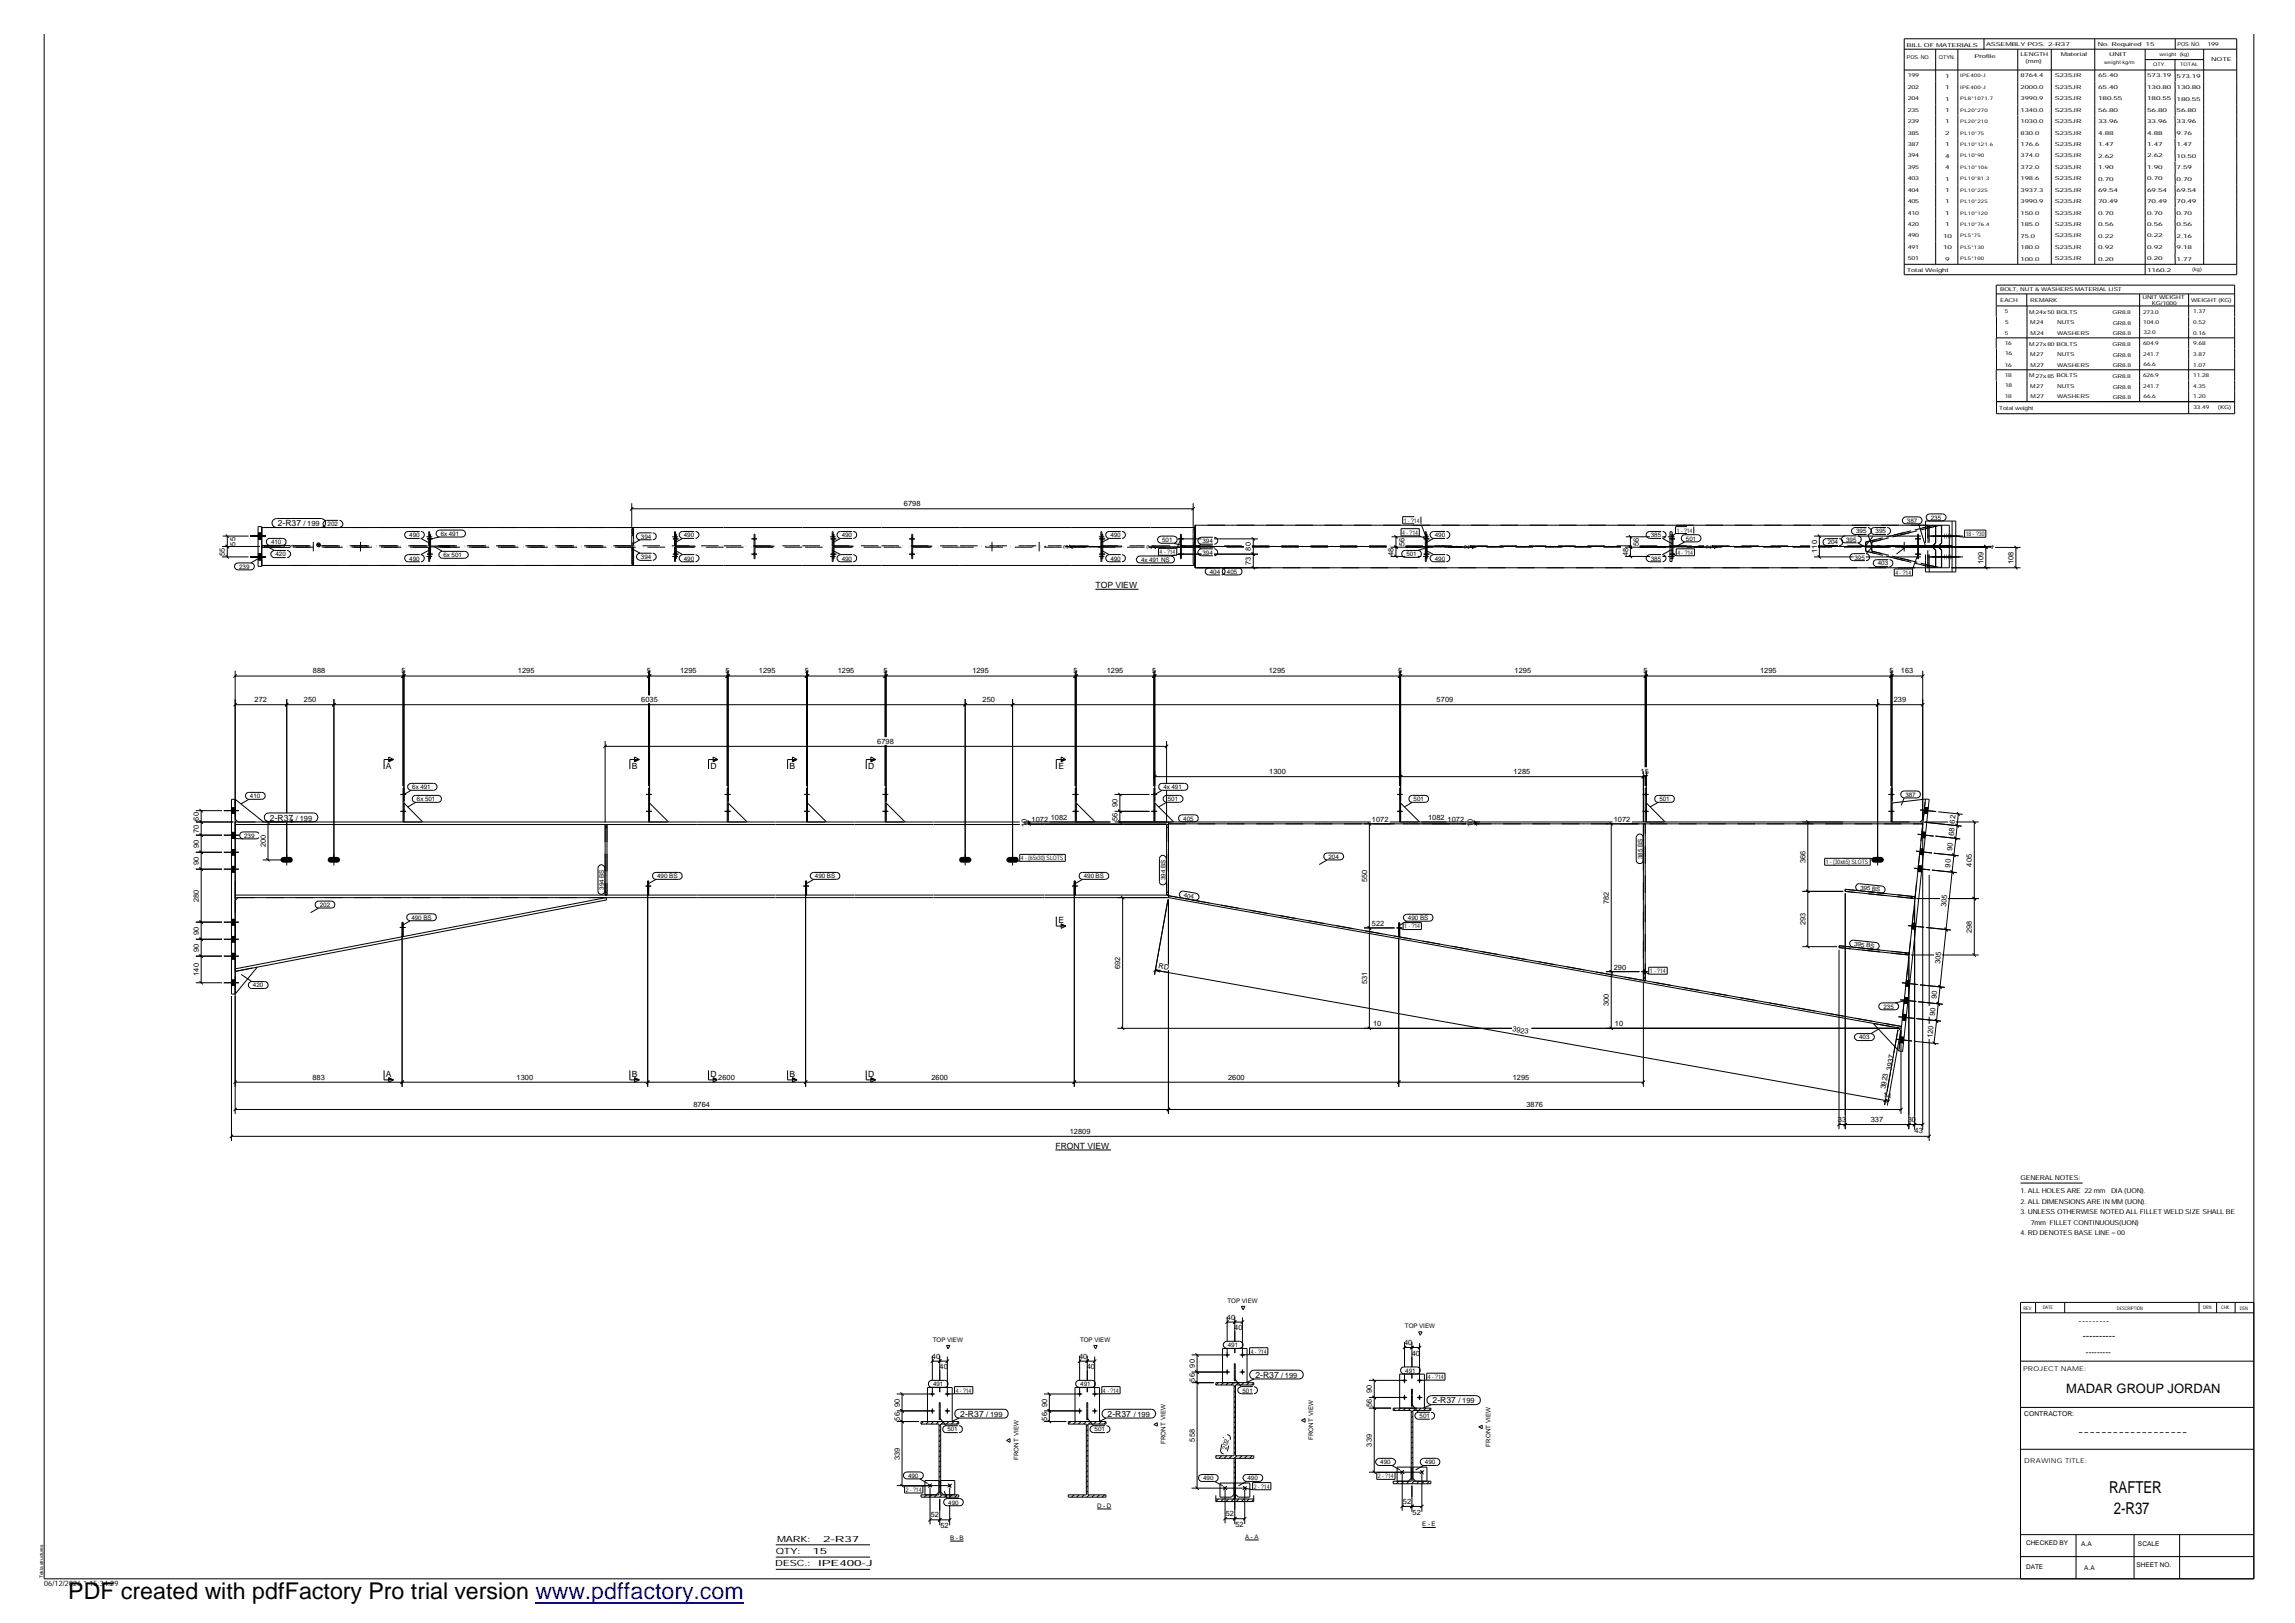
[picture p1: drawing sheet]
<svg xmlns="http://www.w3.org/2000/svg" width="420mm" height="297mm" viewBox="0 0 420 297" stroke-linecap="round" stroke-linejoin="round" font-family="sans-serif">
<defs><g id="words">
<text font-size="4.2" x="12.5" y="292.7">PDF created with pdfFactory Pro trial version www.pdffactory.com</text>
<g font-size="3">
<text x="386.1" y="273.2">RAFTER</text>
<text x="387" y="277.1">2-R37</text>
</g>
<text font-size="2.4" x="378.3" y="255">MADAR GROUP JORDAN</text>
<g font-size="1.7">
<text x="380.5" y="242.4">---------</text>
<text x="381.3" y="245.1">----------</text>
<text x="380.4" y="262.7">-------------------</text>
</g>
<g font-size="1.6">
<text x="50.8" y="96.3">2-R37</text>
<text x="200.5" y="107.6">TOP VIEW</text>
<text x="70.7" y="140.8">A</text>
<text x="115.7" y="140.8">B</text>
<text x="130" y="140.8">D</text>
<text x="144.5" y="140.8">B</text>
<text x="158.9" y="140.8">D</text>
<text x="193.8" y="140.8">E</text>
<text x="49.4" y="150.2">2-R37</text>
<text x="193.8" y="168.9">E</text>
<text x="70.7" y="197">A</text>
<text x="115.7" y="197">B</text>
<text x="130" y="197">D</text>
<text x="144.5" y="197">B</text>
<text x="158.9" y="197">D</text>
<text x="193.2" y="210.2">FRONT VIEW</text>
<text x="229.8" y="252.2">2-R37</text>
<text x="262.3" y="256.9">2-R37</text>
<text x="175.8" y="259.3">2-R37</text>
<text x="202.8" y="259.3">2-R37</text>
<text x="141.9" y="286.7">DESC.:</text>
<text x="142" y="284.4">QTY:</text>
<text x="142.3" y="282.2">MARK:</text>
<text x="148.8" y="284.4">15</text>
<text x="149.8" y="286.6">IPE400-J</text>
<text x="150.7" y="282.1">2-R37</text>
</g>
<text font-size="1.5" x="381.9" y="248">---------</text>
<g font-size="1.4">
<text x="165.5" y="92.7">6798</text>
<text x="41.2" y="101.8" transform="rotate(-90 41.2 101.8)">55</text>
<text x="43.1" y="99.9" transform="rotate(-90 43.1 99.9)">55</text>
<text x="55.6" y="96.3">/ 199</text>
<text x="195.6" y="100.4" transform="rotate(-90 195.6 100.4)">3</text>
<text x="210.9" y="100.5" transform="rotate(-90 210.9 100.5)">2</text>
<text x="229" y="100.8" transform="rotate(-90 229 100.8)">80</text>
<text x="255.1" y="101.8" transform="rotate(-90 255.1 101.8)">48</text>
<text x="257.1" y="100" transform="rotate(-90 257.1 100)">56</text>
<text x="269" y="100.5" transform="rotate(-90 269 100.5)">2</text>
<text x="298.1" y="101.8" transform="rotate(-90 298.1 101.8)">48</text>
<text x="300" y="100" transform="rotate(-90 300 100)">56</text>
<text x="313.3" y="100.5" transform="rotate(-90 313.3 100.5)">2</text>
<text x="332.7" y="101.2" transform="rotate(-90 332.7 101.2)">110</text>
<text x="365.1" y="100.5" transform="rotate(-90 365.1 100.5)">4</text>
<text x="229" y="103.4" transform="rotate(-90 229 103.4)">73</text>
<text x="363.1" y="103.2" transform="rotate(-90 363.1 103.2)">109</text>
<text x="368.6" y="103.2" transform="rotate(-90 368.6 103.2)">108</text>
<text x="57.3" y="123.3">888</text>
<text x="73.5" y="123.3">5</text>
<text x="94.8" y="123.3">1295</text>
<text x="118.4" y="123.3">5</text>
<text x="124.5" y="123.3">1295</text>
<text x="132.8" y="123.3">5</text>
<text x="138.9" y="123.3">1295</text>
<text x="147.4" y="123.3">5</text>
<text x="153.4" y="123.3">1295</text>
<text x="161.8" y="123.3">5</text>
<text x="178" y="123.3">1295</text>
<text x="196.6" y="123.3">5</text>
<text x="202.6" y="123.3">1295</text>
<text x="210.9" y="123.3">5</text>
<text x="232.3" y="123.3">1295</text>
<text x="255.9" y="123.3">5</text>
<text x="277.3" y="123.3">1295</text>
<text x="300.9" y="123.3">5</text>
<text x="322.2" y="123.3">1295</text>
<text x="345.9" y="123.3">5</text>
<text x="348" y="123.3">163</text>
<text x="46.6" y="128.5">272</text>
<text x="55.6" y="128.5">250</text>
<text x="117.4" y="128.5">6035</text>
<text x="179.9" y="128.5">250</text>
<text x="263" y="128.5">5709</text>
<text x="346.7" y="128.5">239</text>
<text x="160.6" y="136.1">6798</text>
<text x="232.4" y="141.7">1300</text>
<text x="277.1" y="141.7">1285</text>
<text x="300.4" y="141.7">15</text>
<text x="204.6" y="147.7" transform="rotate(-90 204.6 147.7)">90</text>
<text x="36.4" y="155.2" transform="rotate(-90 36.4 155.2)">90</text>
<text x="36.4" y="152.4" transform="rotate(-90 36.4 152.4)">70</text>
<text x="36.4" y="150.2" transform="rotate(-90 36.4 150.2)">60</text>
<text x="48.6" y="155.1" transform="rotate(-90 48.6 155.1)">200</text>
<text x="54.2" y="150.2">/ 199</text>
<text x="188" y="151.4" transform="rotate(-90 188 151.4)">10</text>
<text x="188.8" y="150.4">1072</text>
<text x="192.4" y="150">1082</text>
<text x="204.6" y="150.2" transform="rotate(-90 204.6 150.2)">56</text>
<text x="251.2" y="150.4">1072</text>
<text x="261.5" y="150">1082</text>
<text x="265" y="150.4">1072</text>
<text x="269.7" y="151.4" transform="rotate(-90 269.7 151.4)">10</text>
<text x="295.4" y="150.4">1072</text>
<text x="357.4" y="155.7" transform="rotate(-84 357.4 155.7)">90</text>
<text x="357.7" y="153" transform="rotate(-84 357.7 153)">68</text>
<text x="357.9" y="150.7" transform="rotate(-84 357.9 150.7)">62</text>
<text x="36.4" y="158.3" transform="rotate(-90 36.4 158.3)">90</text>
<text x="250.3" y="161.4" transform="rotate(-90 250.3 161.4)">550</text>
<text x="330.5" y="157.9" transform="rotate(-90 330.5 157.9)">366</text>
<text x="357" y="158.8" transform="rotate(-84 357 158.8)">90</text>
<text x="361" y="158.6" transform="rotate(-90 361 158.6)">405</text>
<text x="36.4" y="165.1" transform="rotate(-90 36.4 165.1)">280</text>
<text x="294.6" y="165.5" transform="rotate(-90 294.6 165.5)">782</text>
<text x="356.3" y="166" transform="rotate(-84 356.3 166)">305</text>
<text x="36.4" y="171.1" transform="rotate(-90 36.4 171.1)">90</text>
<text x="251.2" y="169.4">522</text>
<text x="330.5" y="169.4" transform="rotate(-90 330.5 169.4)">293</text>
<text x="361" y="170.8" transform="rotate(-90 361 170.8)">298</text>
<text x="36.4" y="178.6" transform="rotate(-90 36.4 178.6)">140</text>
<text x="36.4" y="174.2" transform="rotate(-90 36.4 174.2)">90</text>
<text x="205.1" y="177.4" transform="rotate(-90 205.1 177.4)">692</text>
<text x="212" y="177.2" transform="rotate(10 212 177.2)">RD</text>
<text x="295.4" y="177.4">290</text>
<text x="355.2" y="176.5" transform="rotate(-84 355.2 176.5)">305</text>
<text x="250.3" y="180.2" transform="rotate(-90 250.3 180.2)">531</text>
<text x="294.6" y="184.2" transform="rotate(-90 294.6 184.2)">300</text>
<text x="354.2" y="186" transform="rotate(-84 354.2 186)">90</text>
<text x="354.5" y="182.9" transform="rotate(-84 354.5 182.9)">90</text>
<text x="251.4" y="187.8">10</text>
<text x="276.9" y="188.8" transform="rotate(10 276.9 188.8)">3923</text>
<text x="295.7" y="187.8">10</text>
<text x="353.8" y="190" transform="rotate(-84 353.8 190)">120</text>
<text x="57.2" y="197.6">883</text>
<text x="94.6" y="197.6">1300</text>
<text x="131.5" y="197.6">2600</text>
<text x="170.5" y="197.6">2600</text>
<text x="224.8" y="197.6">2600</text>
<text x="276.9" y="197.6">1295</text>
<text x="346.3" y="196" transform="rotate(-80 346.3 196)">3937</text>
<text x="127" y="202.6">8764</text>
<text x="279.4" y="202.6">3876</text>
<text x="344.7" y="200.9" transform="rotate(10 344.7 200.9)">14</text>
<text x="345.2" y="199.4" transform="rotate(-80 345.2 199.4)">3923</text>
<text x="195.8" y="207.5">12809</text>
<text x="336.5" y="205.3">33</text>
<text x="342.5" y="205.3">337</text>
<text x="349.2" y="205.3">30</text>
<text x="350.5" y="207.3">43</text>
<text x="224.6" y="241.5">40</text>
<text x="226" y="243.4">40</text>
<text x="170.6" y="248.7">40</text>
<text x="172" y="250.6">40</text>
<text x="197.6" y="248.7">40</text>
<text x="199" y="250.6">40</text>
<text x="218.7" y="250.3" transform="rotate(-90 218.7 250.3)">90</text>
<text x="257" y="246.2">40</text>
<text x="258.4" y="248.1">40</text>
<text x="164.7" y="257.5" transform="rotate(-90 164.7 257.5)">90</text>
<text x="191.7" y="257.5" transform="rotate(-90 191.7 257.5)">90</text>
<text x="218.7" y="252.8" transform="rotate(-90 218.7 252.8)">56</text>
<text x="234.6" y="252.2">/ 199</text>
<text x="251.2" y="257.5" transform="rotate(-90 251.2 257.5)">56</text>
<text x="251.2" y="255" transform="rotate(-90 251.2 255)">90</text>
<text x="267" y="256.9">/ 199</text>
<text x="164.7" y="260" transform="rotate(-90 164.7 260)">56</text>
<text x="180.6" y="259.3">/ 199</text>
<text x="191.7" y="260" transform="rotate(-90 191.7 260)">56</text>
<text x="207.6" y="259.3">/ 199</text>
<text x="218.7" y="263.8" transform="rotate(-90 218.7 263.8)">558</text>
<text x="164.7" y="267.2" transform="rotate(-90 164.7 267.2)">339</text>
<text x="251.2" y="264.7" transform="rotate(-90 251.2 264.7)">339</text>
<text x="256.8" y="275.2">52</text>
<text x="170.4" y="277.7">52</text>
<text x="172.2" y="279.7">52</text>
<text x="224.4" y="277.5">52</text>
<text x="226.2" y="279.5">52</text>
<text x="258.6" y="277.2">52</text>
<text x="8.1" y="290.4">06/12/2026 * 15:34:29</text>
</g>
<g font-size="1.2">
<text x="369.9" y="216">GENERAL NOTES:</text>
<text x="369.9" y="220.3">2. ALL DIMENSIONS ARE IN MM(UON).</text>
<text x="369.9" y="218.4">1. ALL HOLES ARE 22mm</text>
<text x="386.5" y="218.4">DIA (UON).</text>
<text x="369.9" y="222.2">3. UNLESS OTHERWISE NOTED ALL FILLET WELD SIZE SHALL BE</text>
<text x="369.9" y="226">4. RD DENOTES BASE LINE = 00</text>
<text x="371.8" y="224.1">7mm FILLET CONTINUOUS(UON)</text>
<text x="370.4" y="250.9">PROJECT NAME:</text>
<text x="370.6" y="259.1">CONTRACTOR:</text>
<text x="370.6" y="267.7">DRAWING TITLE:</text>
<text x="370.9" y="282.8">CHECKED BY</text>
<text x="370.9" y="287.2">DATE</text>
<text x="381" y="282.9">A.A</text>
<text x="381.6" y="287.3">A.A</text>
<text x="391.1" y="286.7">SHEET NO.</text>
<text x="391.4" y="282.9">SCALE</text>
</g>
<g font-size="1.1">
<text x="257" y="95.7">1 - ?14</text>
<text x="349.1" y="95.7">387</text>
<text x="353.5" y="95.1">235</text>
<text x="49.6" y="99.6">410</text>
<text x="50.4" y="101.8">420</text>
<text x="60" y="96.3">202</text>
<text x="74.9" y="98.3">490</text>
<text x="80.7" y="98.1">6x 491</text>
<text x="81.2" y="102">6x 501</text>
<text x="117.3" y="98.6">394</text>
<text x="125.2" y="98.3">490</text>
<text x="154.1" y="98.3">490</text>
<text x="203.3" y="98.3">490</text>
<text x="212.3" y="101.4">4- ?14</text>
<text x="212.8" y="99.2">501</text>
<text x="220.1" y="101.5">394</text>
<text x="220.1" y="99.4">394</text>
<text x="256.7" y="97.9">4- ?14</text>
<text x="257.5" y="101.8">501</text>
<text x="262.7" y="98.3">490</text>
<text x="302.2" y="98.3">385</text>
<text x="307" y="97.5">1 - ?14</text>
<text x="307.1" y="101.5">4- ?14</text>
<text x="308.7" y="99">501</text>
<text x="334.6" y="99.6">204</text>
<text x="338" y="99.1">395</text>
<text x="339.8" y="97.6">395</text>
<text x="343.4" y="97.6">395</text>
<text x="359.9" y="98.1">18- ?30</text>
<text x="43.8" y="104.1">239</text>
<text x="74.9" y="102.6">490</text>
<text x="117.3" y="102.3">394</text>
<text x="125.2" y="102.6">490</text>
<text x="154.1" y="102.6">490</text>
<text x="203.3" y="102.6">490</text>
<text x="208.9" y="102.9">4x 491 NS</text>
<text x="221.5" y="105">404</text>
<text x="224.6" y="105">405</text>
<text x="262.7" y="102.6">490</text>
<text x="302.2" y="102.6">385</text>
<text x="339.5" y="102.4">395</text>
<text x="343.8" y="103.5">403</text>
<text x="347" y="105.2">4- ?14</text>
<text x="45.8" y="146.1">410</text>
<text x="75.5" y="144.4">6x 491</text>
<text x="76.3" y="146.6">6x 501</text>
<text x="213" y="144.4">4x 491</text>
<text x="213.8" y="146.6">501</text>
<text x="258.8" y="146.6">501</text>
<text x="303.8" y="146.6">501</text>
<text x="348.8" y="145.8">387</text>
<text x="44.7" y="153.3">239</text>
<text x="216.6" y="150.2">405</text>
<text x="120.3" y="160.7">490 BS</text>
<text x="149.2" y="160.7">490 BS</text>
<text x="186.9" y="157.4">4- (65x30) SLOTS</text>
<text x="198.4" y="160.7">490 BS</text>
<text x="213.4" y="161.1" transform="rotate(-90 213.4 161.1)">394 BS</text>
<text x="243.2" y="157.2">204</text>
<text x="300.7" y="157.2" transform="rotate(-90 300.7 157.2)">385 BS</text>
<text x="334.3" y="158.1">1 - (30x65) SLOTS</text>
<text x="58.5" y="166">202</text>
<text x="110.6" y="162.8" transform="rotate(-90 110.6 162.8)">394 BS</text>
<text x="216.7" y="164.2" transform="rotate(10 216.7 164.2)">404</text>
<text x="340.5" y="162.8" transform="rotate(6 340.5 162.8)">395 BS</text>
<text x="75.3" y="168.3">490 BS</text>
<text x="257.1" y="169.9">1 - ?14</text>
<text x="257.8" y="168.4">490 BS</text>
<text x="339.4" y="173.1" transform="rotate(6 339.4 173.1)">395 BS</text>
<text x="302" y="178.1">1 - ?14</text>
<text x="46.3" y="180.7">420</text>
<text x="344.8" y="184.6">235</text>
<text x="340.4" y="190.2">403</text>
<text x="224.7" y="238.4">TOP VIEW</text>
<text x="170.8" y="245.6">TOP VIEW</text>
<text x="197.7" y="245.6">TOP VIEW</text>
<text x="257.2" y="243.1">TOP VIEW</text>
<text x="224.8" y="246.6">491</text>
<text x="229" y="247.7">4- ?14</text>
<text x="257.3" y="251.2">491</text>
<text x="170.8" y="253.7">491</text>
<text x="175" y="254.9">4- ?14</text>
<text x="197.8" y="253.7">491</text>
<text x="201.9" y="254.9">4- ?14</text>
<text x="227.5" y="254.9">501</text>
<text x="261.4" y="252.4">4- ?14</text>
<text x="173.4" y="262">501</text>
<text x="200.4" y="262">501</text>
<text x="240.4" y="263.6" transform="rotate(-90 240.4 263.6)">FRONT VIEW</text>
<text x="259.9" y="259.5">501</text>
<text x="186.4" y="267.2" transform="rotate(-90 186.4 267.2)">FRONT VIEW</text>
<text x="213.4" y="264.3" transform="rotate(-90 213.4 264.3)">FRONT VIEW</text>
<text x="224.5" y="265.4" transform="rotate(-77 224.5 265.4)">202</text>
<text x="252.7" y="268">490</text>
<text x="260.9" y="268">490</text>
<text x="272.9" y="264.8" transform="rotate(-90 272.9 264.8)">FRONT VIEW</text>
<text x="165.8" y="273">2- ?14</text>
<text x="166.2" y="270.5">490</text>
<text x="173.6" y="275.4">490</text>
<text x="200.9" y="275.9">D - D</text>
<text x="220.3" y="270.9">490</text>
<text x="228.4" y="270.9">490</text>
<text x="229.5" y="272.4">2- ?14</text>
<text x="252.3" y="270.5">2- ?14</text>
<text x="173.9" y="281.8">B - B</text>
<text x="228" y="281.6">A - A</text>
<text x="260.4" y="279.3">E - E</text>
</g>
<g font-size="1">
<text x="349" y="8.6">BILL OF MATERIALS</text>
<text x="349.1" y="10.8">POS. NO.</text>
<text x="355" y="10.8">QTYN.</text>
<text x="361.5" y="10.7">Profile</text>
<text x="363.6" y="8.5">ASSEMBLY POS. 2-R37</text>
<text x="369.9" y="10.2">LENGTH</text>
<text x="370.8" y="11.5">(mm)</text>
<text x="377.3" y="10.2">Material</text>
<text x="384" y="8.4">No. Required 15</text>
<text x="386.2" y="10.2">UNIT</text>
<text x="398.7" y="8.4">POS. NO.</text>
<text x="404.1" y="8.4">199</text>
<text x="404.8" y="11.1">NOTE</text>
<text x="349.2" y="14.1">199</text>
<text x="349.2" y="16.2">202</text>
<text x="356.1" y="14.2">1</text>
<text x="356.1" y="16.3">1</text>
<text x="369.9" y="14.2">8764.4</text>
<text x="369.9" y="16.3">2000.0</text>
<text x="376.2" y="14.2">S235JR</text>
<text x="376.2" y="16.2">S235JR</text>
<text x="384.1" y="14.2">65.40</text>
<text x="384.1" y="16.3">65.40</text>
<text x="393.1" y="14.2">573.19</text>
<text x="393.1" y="16.2">130.80</text>
<text x="398.5" y="14.2">573.19</text>
<text x="398.5" y="16.3">130.80</text>
<text x="349.2" y="18.3">204</text>
<text x="349.2" y="20.4">235</text>
<text x="349.2" y="22.5">239</text>
<text x="356.1" y="18.4">1</text>
<text x="356.1" y="20.5">1</text>
<text x="356.1" y="22.6">1</text>
<text x="369.9" y="18.4">3990.9</text>
<text x="369.9" y="20.5">1340.0</text>
<text x="369.9" y="22.5">1030.0</text>
<text x="376.2" y="18.4">S235JR</text>
<text x="376.2" y="20.4">S235JR</text>
<text x="376.2" y="22.5">S235JR</text>
<text x="384.1" y="18.4">180.55</text>
<text x="384.1" y="20.5">56.80</text>
<text x="384.1" y="22.5">33.96</text>
<text x="393.1" y="18.4">180.55</text>
<text x="393.1" y="20.4">56.80</text>
<text x="393.1" y="22.5">33.96</text>
<text x="398.5" y="18.4">180.55</text>
<text x="398.5" y="20.5">56.80</text>
<text x="398.5" y="22.6">33.96</text>
<text x="349.2" y="24.6">385</text>
<text x="349.2" y="26.7">387</text>
<text x="349.2" y="28.8">394</text>
<text x="356.1" y="24.7">2</text>
<text x="356.1" y="26.8">1</text>
<text x="356.1" y="28.9">4</text>
<text x="369.9" y="24.7">830.0</text>
<text x="369.9" y="26.7">176.6</text>
<text x="369.9" y="28.8">374.0</text>
<text x="376.2" y="24.6">S235JR</text>
<text x="376.2" y="26.7">S235JR</text>
<text x="376.2" y="28.8">S235JR</text>
<text x="384.1" y="24.7">4.88</text>
<text x="384.1" y="26.7">1.47</text>
<text x="384.1" y="28.9">2.62</text>
<text x="393.1" y="24.6">4.88</text>
<text x="393.1" y="26.7">1.47</text>
<text x="393.1" y="28.8">2.62</text>
<text x="398.5" y="24.7">9.76</text>
<text x="398.5" y="26.8">1.47</text>
<text x="398.5" y="28.9">10.50</text>
<text x="349.2" y="30.9">395</text>
<text x="349.2" y="33">403</text>
<text x="349.2" y="35.1">404</text>
<text x="356.1" y="31">4</text>
<text x="356.1" y="33">1</text>
<text x="356.1" y="35.2">1</text>
<text x="369.9" y="30.9">372.0</text>
<text x="369.9" y="33">198.6</text>
<text x="369.9" y="35.1">3937.3</text>
<text x="376.2" y="30.9">S235JR</text>
<text x="376.2" y="33">S235JR</text>
<text x="376.2" y="35.1">S235JR</text>
<text x="384.1" y="30.9">1.90</text>
<text x="384.1" y="33">0.70</text>
<text x="384.1" y="35.1">69.54</text>
<text x="393.1" y="30.9">1.90</text>
<text x="393.1" y="33">0.70</text>
<text x="393.1" y="35.1">69.54</text>
<text x="398.5" y="31">7.59</text>
<text x="398.5" y="33">0.70</text>
<text x="398.5" y="35.1">69.54</text>
<text x="349.2" y="37.2">405</text>
<text x="349.2" y="39.3">410</text>
<text x="349.2" y="41.3">420</text>
<text x="356.1" y="37.2">1</text>
<text x="356.1" y="39.4">1</text>
<text x="356.1" y="41.4">1</text>
<text x="369.9" y="37.2">3990.9</text>
<text x="369.9" y="39.3">150.0</text>
<text x="369.9" y="41.4">185.0</text>
<text x="376.2" y="37.2">S235JR</text>
<text x="376.2" y="39.3">S235JR</text>
<text x="376.2" y="41.4">S235JR</text>
<text x="384.1" y="37.2">70.49</text>
<text x="384.1" y="39.3">0.70</text>
<text x="384.1" y="41.4">0.56</text>
<text x="393.1" y="37.2">70.49</text>
<text x="393.1" y="39.3">0.70</text>
<text x="393.1" y="41.4">0.56</text>
<text x="398.5" y="37.2">70.49</text>
<text x="398.5" y="39.3">0.70</text>
<text x="398.5" y="41.4">0.56</text>
<text x="349.2" y="43.5">490</text>
<text x="349.2" y="45.5">491</text>
<text x="349.2" y="47.7">501</text>
<text x="355.7" y="43.5">10</text>
<text x="355.7" y="45.6">10</text>
<text x="356.1" y="47.7">9</text>
<text x="369.9" y="43.5">75.0</text>
<text x="369.9" y="45.6">180.0</text>
<text x="369.9" y="47.7">100.0</text>
<text x="376.2" y="43.5">S235JR</text>
<text x="376.2" y="45.6">S235JR</text>
<text x="376.2" y="47.7">S235JR</text>
<text x="384.1" y="43.5">0.22</text>
<text x="384.1" y="45.6">0.92</text>
<text x="384.1" y="47.7">0.20</text>
<text x="393.1" y="43.5">0.22</text>
<text x="393.1" y="45.6">0.92</text>
<text x="393.1" y="47.7">0.20</text>
<text x="398.5" y="43.5">2.16</text>
<text x="398.5" y="45.6">9.18</text>
<text x="398.5" y="47.7">1.77</text>
<text x="349.1" y="49.8">Total Weight</text>
<text x="366.2" y="53.3">BOLT, NUT &amp; WASHERS MATERIAL LIST</text>
<text x="393.1" y="49.7">1160.2</text>
<text x="366.2" y="55.3">EACH</text>
<text x="367" y="57.3">5</text>
<text x="367.1" y="59.3">5</text>
<text x="371.5" y="57.4">M24x50 BOLTS</text>
<text x="371.6" y="59.3">M24</text>
<text x="371.7" y="55.3">REMARK</text>
<text x="376.6" y="59.3">NUTS</text>
<text x="386.8" y="57.4">GR8.8</text>
<text x="386.8" y="59.4">GR8.8</text>
<text x="392.2" y="54.7">UNIT WEIGHT</text>
<text x="392.3" y="57.4">273.0</text>
<text x="392.4" y="59.3">104.0</text>
<text x="393.9" y="55.8">KG/1000</text>
<text x="401.2" y="55.3">WEIGHT (KG)</text>
<text x="401.5" y="57.3">1.37</text>
<text x="401.5" y="59.3">0.52</text>
<text x="367" y="61.3">5</text>
<text x="367" y="63.2">16</text>
<text x="367.1" y="65.1">16</text>
<text x="371.5" y="63.3">M27x80 BOLTS</text>
<text x="371.6" y="65.1">M27</text>
<text x="371.7" y="61.3">M24</text>
<text x="376.6" y="65.1">NUTS</text>
<text x="376.6" y="61.3">WASHERS</text>
<text x="386.8" y="63.3">GR8.8</text>
<text x="386.8" y="61.4">GR8.8</text>
<text x="386.8" y="65.3">GR8.8</text>
<text x="392.3" y="63.2">604.9</text>
<text x="392.4" y="65.1">241.7</text>
<text x="392.4" y="61.2">32.0</text>
<text x="401.5" y="61.2">0.16</text>
<text x="401.5" y="63.2">9.68</text>
<text x="401.5" y="65.1">3.87</text>
<text x="367" y="67.1">16</text>
<text x="367" y="69">18</text>
<text x="367.1" y="70.9">18</text>
<text x="371.5" y="69.1">M27x85 BOLTS</text>
<text x="371.6" y="71">M27</text>
<text x="371.7" y="67.1">M27</text>
<text x="376.6" y="71">NUTS</text>
<text x="376.6" y="67.1">WASHERS</text>
<text x="386.8" y="69.1">GR8.8</text>
<text x="386.8" y="67.2">GR8.8</text>
<text x="386.8" y="71.1">GR8.8</text>
<text x="392.3" y="69.1">626.9</text>
<text x="392.4" y="70.9">241.7</text>
<text x="392.4" y="67">66.6</text>
<text x="401.5" y="67.1">1.07</text>
<text x="401.5" y="69">11.28</text>
<text x="401.5" y="71">4.35</text>
<text x="366" y="75">Total weight</text>
<text x="367" y="72.9">18</text>
<text x="371.7" y="72.9">M27</text>
<text x="376.6" y="72.9">WASHERS</text>
<text x="386.8" y="73">GR8.8</text>
<text x="392.4" y="72.9">66.6</text>
<text x="401.5" y="72.9">1.20</text>
<text x="401.6" y="74.9">33.49</text>
<text x="406.1" y="74.9">(KG)</text>
</g>
<g font-size=".9">
<text x="385.2" y="11.6">weight kg/m</text>
<text x="395.4" y="10.2">weight (kg)</text>
<text x="358.9" y="14.2">IPE400-J</text>
<text x="358.9" y="16.2">IPE400-J</text>
<text x="394.2" y="12.1">QTY.</text>
<text x="399.1" y="12.1">TOTAL</text>
<text x="358.9" y="18.4">PL8*1071.7</text>
<text x="358.9" y="20.4">PL20*270</text>
<text x="358.9" y="22.5">PL20*210</text>
<text x="358.9" y="24.6">PL10*75</text>
<text x="358.9" y="26.7">PL10*121.6</text>
<text x="358.9" y="28.8">PL10*90</text>
<text x="358.9" y="30.9">PL10*106</text>
<text x="358.9" y="33">PL10*81.3</text>
<text x="358.9" y="35.1">PL10*225</text>
<text x="358.9" y="37.2">PL10*225</text>
<text x="358.9" y="39.3">PL10*120</text>
<text x="358.9" y="41.4">PL10*76.4</text>
<text x="358.9" y="43.5">PL5*75</text>
<text x="358.9" y="45.6">PL5*130</text>
<text x="358.9" y="47.7">PL5*100</text>
<text x="401.4" y="49.6">(kg)</text>
<text x="370.5" y="239.7">REV.</text>
<text x="374" y="239.6">DATE</text>
<text x="387.6" y="239.7">DESCRIPTION</text>
<text x="403.4" y="239.6">DRN</text>
<text x="406.7" y="239.6">CHK</text>
<text x="410" y="239.7">DSN</text>
<text x="7.9" y="288.8" transform="rotate(-90 7.9 288.8)">Tekla structures</text>
</g>
</g></defs>
<g fill="none" stroke="#000" stroke-width=".18">
<path d="M348.6 7.1h60.9v43.2h-60.9zM348.6 9h60.9M348.6 12.8h60.9M354.4 9v39.4M358.4 9v39.4M363.2 7.1v1.9M369.4 9v39.4M375.5 9v39.4M383.5 7.1v41.3M392.7 9v41.3M392.7 10.9h10.7M398.2 10.9v4"/>
<path d="M398.2 14.9v2.1M398.2 17v4.2M398.2 7.1v1.9M403.4 9v39.4M412.6 6.3v282.7h-404.5v-282.7M398.2 21.2v2.1M398.2 23.3v2M398.2 25.4v2.1M398.2 27.5v2M398.2 29.6v2.1M398.2 31.7v4.1M398.2 35.8v2.1"/>
<path d="M398.2 38v2M348.6 48.4h60.9M365.5 57.9v-5.7h43.6v23.5h-43.6v-6.1M365.5 53.8h43.6M365.5 56h43.6M365.5 57.9v3.9M371.1 53.8v2.2M371.1 56v17.5M391.7 53.8v19.7M398.2 40v2.1M398.2 42.1v2.1M398.2 44.2v2.1"/>
<path d="M398.2 46.3v2.1M400.7 53.8v21.9M365.5 73.5h43.6M365.5 63.8v3.9M409.1 61.8h-43.6v1.9M409.1 67.7h-43.6v1.9M40.8 98.1h4.7M41.3 99.7l.6 .6M41.3 97.8l.6 .6M41.6 98.1v3.8M45.8 98.1h2.8M47.2 96.4h.7v7.3h-.7z"/>
<path d="M47.2 98.6h.7M47.2 97.6h.7M47.9 96.5h170.9M47.9 99.9h5.2v.3h-5.2M48.9 98.7l.5-.2h2.3a.63 .63 0 0 1 .7 .7 .63 .63 0 0 1-.7 .6h-2.3a.65 .65 0 0 1-.6-.4 .65 .65 0 0 1 .1-.7zM50.6 96.5a.83 .83 0 0 1-.8-.8 .83 .83 0 0 1 .8-.8h8.2a.83 .83 0 0 1 .8 .8 .83 .83 0 0 1-.8 .8M58 99.6h.6l-.3 .4zM58.2 99.4h.3a.36 .36 0 0 1 .1 .5 .36 .36 0 0 1-.6 0 .36 .36 0 0 1 .2-.5zM78.2 98.6h1M78.7 97.8h.1v4.5h-.1zM78.7 98.4h.1M78.7 98.9h.1"/>
<path d="M78.8 99.9h3.5v.2h-3.5M80.1 97.2l.4-.2h4.1a.63 .63 0 0 1 .6 .6 .63 .63 0 0 1-.6 .7h-4.1a.63 .63 0 0 1-.6-.4 .63 .63 0 0 1 .2-.7zM80.5 98.3l-1.8 .4M115.7 93.1h102.7M115.7 92.1v4.3M116 92.8l-.6 .6M123.2 98.6h1M123.7 97.8h.1v4.5h-.1zM123.7 98.4h.1M123.7 98.9h.1M123.8 99.9h3.5v.2h-3.5M137.6 98.6h1"/>
<path d="M138 97.8h.2v4.5h-.2zM138 98.4h.2M138 98.9h.2M138.2 99.9h3.4v.2h-3.4M152.1 98.6h1M152.5 97.8h.2v4.5h-.2zM152.5 98.4h.2M152.5 98.9h.2M152.7 99.9h3.5v.2h-3.5M166.5 98.6h1M166.9 97.8h.2v4.5h-.2zM166.9 98.4h.2"/>
<path d="M166.9 98.9h.2M167.1 99.9h3.5v.2h-3.5M195.7 99.8l.6 .6M195.7 99.7l.6 .6M201.3 98.6h1M201.7 97.8h.2v4.5h-.2zM201.7 98.4h.2M201.7 98.9h.2M201.9 99.9h3.5v.2h-3.5M211 99.9l.6 .5M211 99.8l.6 .6M212.1 98.3l.5-.2h2.3a.66 .66 0 0 1 .6 .7 .66 .66 0 0 1-.6 .6h-2.3a.66 .66 0 0 1-.6-.4 .66 .66 0 0 1 .1-.7z"/>
<path d="M214.9 99.4l2.1 .6M215.6 98.6h4.4M216.1 97.8h.2v4.5h-.2zM216.1 98.4h.2M216.1 98.9h.2M216.2 98.6l-.8 1.8M216.3 99.9h3.5v.2h-3.5M218.4 92.1v4.3M218.7 92.8l-.6 .6M222.2 98.6h8.1M229.2 98.3l.5 .6M229.4 98.6v5.3"/>
<path d="M254.8 98.2h5.4M255.3 99.9l.6 .5M255.3 97.9l.6 .6M255.6 98.2v3.6M256.5 96.8h3.3v1.3h-3.3zM259.8 98.1l1.4 .5M260.6 98.6h1.1M261.1 97.8h.2v4.5h-.2zM261.1 98.4h.2M261.1 98.9h.2M261.3 99.9h3.5v.2h-3.5M262 100l-2.4 .7"/>
<path d="M269.1 99.9l.6 .5M269.1 99.8l.6 .6M297.6 98.2h4.4M298.2 99.9l.6 .5M298.2 97.9l.6 .6M298.5 98.2v3.6M304.3 98.2h.7M305.6 98.6h1.1M306.1 97.8h.2v4.5h-.2zM306.1 98.4h.2M306.1 98.9h.2M306.3 99.9h3.5v.2h-3.5"/>
<path d="M308 98.1l.4-.2h2.4a.66 .66 0 0 1 .6 .6 .66 .66 0 0 1-.6 .7h-2.4a.66 .66 0 0 1-.5-.4 .66 .66 0 0 1 .1-.7zM308.4 99.2l-1.4 .8M313.4 99.8l.6 .6M332.1 98.1h5.7M332.8 97.8l.6 .6M333.1 98.1v3.8M340.1 98.1h11.6M348.4 94.8l.5-.2h2.3a.64 .64 0 0 1 .7 .6 .64 .64 0 0 1-.7 .7h-2.3a.62 .62 0 0 1-.6-.4 .62 .62 0 0 1 .1-.7zM350.6 98.6h1.1M351.1 97.8h.1v4.5h-.1zM351.1 98.4h.1M351.1 98.9h.1"/>
<path d="M351.2 99.9h6.2M351.2 95.9l1.3 4M352.5 96.1v-.7h5.6v9.3h-5.6v-.8M352.8 94.2l.5-.1h2.3a.64 .64 0 0 1 .7 .6 .64 .64 0 0 1-.7 .6h-2.3a.63 .63 0 0 1-.6-.4 .63 .63 0 0 1 .1-.7zM355.3 98.1h4.1M356.9 99.9v-3.8h-138.1v3.8M357.4 95.4v9.3M357.9 98.1l1.8 .2M359.7 97h3.9v1.3h-3.9zM363.3 99.7l.6 .6M368.8 99.9l.6 .6M40.6 101.9h4.9"/>
<path d="M40.6 100h7M41.3 101.6l.6 .6M43.1 103.2l.5-.2h2.3a.64 .64 0 0 1 .7 .7 .64 .64 0 0 1-.7 .6h-2.3a.63 .63 0 0 1-.6-.4 .63 .63 0 0 1 .1-.7zM45.8 101.9h2.8M47.2 101.4h.7M47.2 102.4h.7M47.4 102.2l-1.5 .8M47.9 103.5h170.9M78.2 101.4h1M78.7 101.2h.1M78.7 101.7h.1M79.5 100.1l1.5 .8"/>
<path d="M80.6 101.1l.4-.2h4.1a.64 .64 0 0 1 .6 .6 .64 .64 0 0 1-.6 .7h-4.1a.63 .63 0 0 1-.6-.4 .63 .63 0 0 1 .2-.7zM123.2 101.4h1M123.7 101.2h.1M123.7 101.7h.1M137.6 101.4h1M138 101.2h.2M138 101.7h.2M152.1 101.4h1M152.5 101.2h.2M152.5 101.7h.2M166.5 101.4h1M166.9 101.2h.2"/>
<path d="M166.9 101.7h.2M195.1 100.1h6.4M195.1 100h6.4M196 100v.1M200.5 107.9h7.9M201.3 101.4h1M201.7 101.2h.2M201.7 101.7h.2M208.2 102l.5-.2h5.7a.63 .63 0 0 1 .6 .6 .63 .63 0 0 1-.6 .6h-5.7a.62 .62 0 0 1-.6-.3 .62 .62 0 0 1 .1-.7zM210.3 100.1h5.6M210.3 100.1h8.1M211.3 100.1h.1"/>
<path d="M212.1 100.4h3.3v1.2h-3.3zM215.2 101.6l-.8 .2M215.6 101.4h4.4M216.1 101.2h.2M216.1 101.7h.2M216.2 101.4l-.8 .1M218.8 100.1v3.8h138.1v-3.7M219.1 100h8.7M222.2 101.4h8.1M223.9 104.1l.5-.1h2.3a.64 .64 0 0 1 .7 .6 .64 .64 0 0 1-.7 .6h-2.3a.65 .65 0 0 1-.6-.4 .65 .65 0 0 1 .1-.7zM229.2 103.6l.5 .6M229.2 101.1l.5 .6"/>
<path d="M229.2 100h24.7M254.6 100.1h5.6M254.6 101.8h2.7M255.3 101.5l.6 .6M255.3 100h.5M256.8 100.9l.5-.2h2.3a.63 .63 0 0 1 .6 .7 .63 .63 0 0 1-.6 .6h-2.3a.65 .65 0 0 1-.6-.4 .65 .65 0 0 1 .1-.7zM257.3 100h10.4M259.5 101.8h.7M260.6 101.4h1.1M261.1 101.2h.2M261.1 101.7h.2M265.1 100.1h5.2"/>
<path d="M269.2 100h27.6M269.4 100.1h.1M297.5 100.1h7.5M297.5 101.8h4.5M298.2 101.5l.6 .6M298.2 100h.5M300.2 100h11.8M304.3 101.8h.7M305.6 101.4h1.1M306.1 101.2h.2M306.1 101.7h.2M306.2 101.4l.7 .3"/>
<path d="M306.9 100.4h3.3v1.3h-3.3zM310.1 100.1h4.4M313.4 100h18M313.7 100.1h.1M332.1 101.9h7.2M332.8 101.6l.6 .6M332.8 100h31.7M341.6 101.9h10.1M346.8 104.1h3.3v1.3h-3.3zM350.6 101.4h1.1M351.1 101.2h.1M351.1 101.7h.1"/>
<path d="M351.2 101.4l-1.1 2.7M351.2 100.2h6.2M355.3 101.9h4.1M357.3 103.9h12.6M357.3 100.1h7.2M357.7 100.2h6.1M363.3 103.6l.6 .6M363.6 100v3.9M363.8 100.4l-.5-.5 .6 .5M365.3 100.2h4.6M368.8 103.6l.6 .6M369.1 100.2v3.7"/>
<path d="M43.1 122.8v81.1M43.1 123.7h308.9M43.1 129h308.9M43.3 123.4l-.5 .6M43.3 128.7l-.5 .6M52.5 128v20.8M52.7 128.7l-.5 .6M61.1 128v30.4M61.4 128.7l-.6 .6M71.2 138.5l.9 .5-.9 .4zM72.1 139h-1.8v1.7M73.8 122.8v21.1"/>
<path d="M74 122.8v27.6M74.1 123.4l-.6 .6M74.3 123.4l-.6 .6M110.8 135.6v14.9M110.8 136.6h102.8M111.1 136.3l-.6 .6M116.2 138.5l.9 .5-.9 .4zM117.1 139h-1.8v1.7M118.7 122.8v4.4M118.7 128.7v15.2M118.9 122.8v4.4M118.9 128.7v21.7"/>
<path d="M119 123.4l-.6 .6 .6-.5M119.2 123.4l-.5 .6 .5-.5M130.6 138.5l.8 .5-.8 .4zM131.4 139h-1.7v1.7M133.1 122.8v21.1M133.3 122.8v27.6M133.4 123.4l-.6 .6M133.6 123.4l-.6 .6 .6-.5M145.1 138.5l.8 .5-.8 .4zM145.9 139h-1.7v1.7M147.7 122.8v21.1M147.8 122.8v27.6"/>
<path d="M148 123.4l-.6 .6M148.1 123.4l-.6 .6M159.4 138.5l.9 .5-.9 .4zM160.3 139h-1.7v1.7M162.1 122.8v12.1M162.1 136.3v7.6M162.2 122.8v12.1M162.2 136.3v14.1M162.3 123.4l-.5 .6M162.5 123.4l-.6 .6M176.7 128v30.4M177 128.7l-.6 .6"/>
<path d="M185.4 128v30.4M185.7 128.7l-.6 .6M194.3 138.5l.8 .5-.8 .4zM195.1 139h-1.7v1.7M196.8 122.8v21.1M197 122.8v27.6M197.1 123.4l-.5 .6M197.3 123.4l-.6 .6M211.2 122.8v21.1M211.4 122.8v27.6M211.5 123.4l-.6 .6M211.7 123.4l-.6 .6"/>
<path d="M213.6 135.6v7.8M213.9 136.3l-.6 .6M256.2 122.8v21.1M256.4 122.8v27.6M256.5 123.4l-.6 .6M256.7 123.4l-.6 .6M301.2 122.8v17.6M301.4 122.8v17.6M301.5 123.4l-.6 .6 .6-.5M301.7 123.4l-.6 .6 .6-.5M343.7 128v30.4M344 128.7l-.5 .6"/>
<path d="M346.2 122.8v21.1M346.4 122.8v27.6M346.5 123.4l-.6 .6M346.7 123.4l-.6 .6M352 122.8v27.3M352.3 123.4l-.6 .6M352.3 128.7l-.6 .6M35.9 148.4h4.7M35.9 152.9h4.7M35.9 156h4.7M35.9 159.1h4.7M35.9 150.4h6.8"/>
<path d="M36.5 152.6l.6 .5M36.5 150.1l.6 .6M36.5 148.1l.6 .6M36.5 158.8l.6 .6M36.5 155.7l.6 .6M36.8 148.4v31.5M41 148.4h2.7M41 152.9h2.7M41 156h2.7M41 159.1h2.7M42.4 148.9h.7M42.4 147.9h.7"/>
<path d="M42.4 153.4h.7M42.4 152.3h.7M42.4 156.5h.7M42.4 155.5h.7M42.4 159.6h.7M42.4 158.6h.7M42.5 153.4l2 .1M43.1 149.9l.5 .5M43.1 150.4h143.6M43.1 150.9h143.6M45.1 145.2l.5-.2h2.3a.64 .64 0 0 1 .7 .7 .64 .64 0 0 1-.7 .6h-2.3a.65 .65 0 0 1-.6-.4 .65 .65 0 0 1 .1-.7zM45.6 146.3l-1.5 .8"/>
<path d="M47.4 153.3l-.5 .2h-2.4M47.4 152.6l-.5-.3h-2.4a.64 .64 0 0 0-.6 .6 .64 .64 0 0 0 .6 .6M48.1 157.4h5.4M48.3 150.4l-5.2-4.1h-.7v35.6h.7l4-4.9M48.6 149l.6-.2h8.2a.81 .81 0 0 1 .8 .8 .81 .81 0 0 1-.8 .8h-8.2a.8 .8 0 0 1-.8-.5 .8 .8 0 0 1 .2-.9zM48.8 157.1l.6 .5M48.8 150.1l.6 .6M49.1 150.4v7M52.5 150.4v8M53.2 150.4l.2 .1 .3-.1M53.4 150.4h.1M60.1 157.4h2"/>
<path d="M73.3 148.5h1M73.3 145.4h1M73.8 148.3h.2M73.8 148.7h.2M73.8 145.1h.2M73.8 145.6h.2M74 144.2h-.2v6.2M74 147l3.4 3.4M74.8 143.5l.5-.1h4.1a.64 .64 0 0 1 .6 .6 .64 .64 0 0 1-.6 .6h-4.1a.63 .63 0 0 1-.6-.4 .63 .63 0 0 1 .1-.7zM75.3 144.6l-1.5 .9M75.6 145.7l.5-.1h4.1a.63 .63 0 0 1 .6 .6 .63 .63 0 0 1-.6 .6h-4.1a.65 .65 0 0 1-.6-.4 .65 .65 0 0 1 .1-.7zM76.1 146.8l-1.5 .9"/>
<path d="M109.6 158.5a.63 .63 0 0 1 .7-.2 .63 .63 0 0 1 .4 .6v4.2a.64 .64 0 0 1-.6 .6 .64 .64 0 0 1-.6-.6v-4.2zM110.8 150.9v12.9M111.1 150.9v12.9M118.3 148.5h1M118.3 145.4h1M118.7 148.3h.2M118.7 148.7h.2M118.7 145.1h.2M118.7 145.6h.2M118.9 144.2h-.2v6.2M118.9 147l3.5 3.4M119.6 159.8l.5-.1h4.1a.64 .64 0 0 1 .7 .6 .64 .64 0 0 1-.7 .6h-4.1a.65 .65 0 0 1-.6-.4 .65 .65 0 0 1 .1-.7z"/>
<path d="M132.7 148.5h1M132.7 145.4h1M133.1 148.3h.2M133.1 148.7h.2M133.1 145.1h.2M133.1 145.6h.2M133.3 144.2h-.2v6.2M133.3 147l3.5 3.4M147.2 148.5h1M147.2 145.4h1M147.7 148.3h.1M147.7 148.7h.1"/>
<path d="M147.7 145.1h.1M147.7 145.6h.1M147.8 144.2h-.1v6.2M147.8 147l3.5 3.4M148.5 159.8l.5-.1h4.1a.64 .64 0 0 1 .7 .6 .64 .64 0 0 1-.7 .6h-4.1a.63 .63 0 0 1-.6-.4 .63 .63 0 0 1 .1-.7zM161.6 148.5h1M161.6 145.4h1M162.1 148.3h.1M162.1 148.7h.1M162.1 145.1h.1M162.1 145.6h.1M162.2 144.2h-.1v6.2"/>
<path d="M162.2 147l3.5 3.4M175.7 157.4h2.1M184.3 157.4h2.1M185.4 157.4l1.3 .2M186.7 156.4h8.3v1.2h-8.3zM187.4 150.4h15.9M187.4 150.8h26.2M188.1 150.9h25.8M188.1 150.5l.6 .6M188.1 150.1l.6 .6M188.4 150.4v.4M196.4 148.5h1"/>
<path d="M196.4 145.4h1M196.8 148.3h.2M196.8 148.7h.2M196.8 145.1h.2M196.8 145.6h.2M197 144.2h-.2v6.2M197 147l3.5 3.4M197.7 159.8l.5-.1h4.2a.64 .64 0 0 1 .6 .6 .64 .64 0 0 1-.6 .6h-4.2a.65 .65 0 0 1-.6-.4 .65 .65 0 0 1 .1-.7zM204 150.4h47M204 148.5h6.4M204 145.4h6.4M204.7 150.1l.6 .6"/>
<path d="M204.7 148.2l.6 .6M204.7 145.1l.6 .6M205 145.4v5M210.8 148.5h1M210.8 145.4h1M211.2 148.3h.2M211.2 148.7h.2M211.2 145.1h.2M211.2 145.6h.2M211.4 144.2h-.2v6.2M211.4 147l3.5 3.4M211.4 142.1h90"/>
<path d="M211.7 141.8l-.6 .6M212.3 143.5l.5-.1h4a.64 .64 0 0 1 .7 .6 .64 .64 0 0 1-.7 .6h-4a.65 .65 0 0 1-.6-.4 .65 .65 0 0 1 .1-.7zM212.4 156.7a.63 .63 0 0 1 .7-.1 .63 .63 0 0 1 .4 .6v4.1a.64 .64 0 0 1-.6 .7 .64 .64 0 0 1-.6-.7v-4.1zM212.8 144.6l-1.5 .9M213.1 145.7l.5-.1h2.3a.63 .63 0 0 1 .7 .6 .63 .63 0 0 1-.7 .6h-2.3a.63 .63 0 0 1-.6-.4 .63 .63 0 0 1 .1-.7zM213.6 144.6v5.9M213.6 150.9v12.9M213.6 146.8l-1.5 .9M213.9 150.4v13.9M213.9 150.8h138.1M215.9 149.3l.5-.2h2.3a.64 .64 0 0 1 .7 .7 .64 .64 0 0 1-.7 .6h-2.3a.65 .65 0 0 1-.6-.4 .65 .65 0 0 1 .1-.7zM242.5 156.3l.5-.2h2.3a.64 .64 0 0 1 .7 .6 .64 .64 0 0 1-.7 .7h-2.3a.65 .65 0 0 1-.6-.4 .65 .65 0 0 1 .1-.7z"/>
<path d="M243 157.4l-1.5 .8M250.4 150.5l.6 .6M250.7 150.8v37.4M254.4 150.4h40.8M255.8 148.5h1M255.8 145.4h1M256.2 148.3h.2M256.2 148.7h.2M256.2 145.1h.2M256.2 145.6h.2M256.4 144.2h-.2v6.2M256.4 147l3.5 3.4"/>
<path d="M256.7 141.8l-.6 .6M258.1 145.7l.5-.1h2.3a.63 .63 0 0 1 .6 .6 .63 .63 0 0 1-.6 .6h-2.3a.65 .65 0 0 1-.6-.4 .65 .65 0 0 1 .1-.7zM258.6 146.8l-1.5 .9M269.8 150.5l.6 .6M269.8 150.1l.6 .6M270.1 150.4v.4M294.7 150.5l.6 .6M295 150.8v37.4M298.7 150.4h53.3v56.4M299.8 152.9a.6 .6 0 0 1 .6-.2 .6 .6 0 0 1 .4 .6v4.1a.63 .63 0 0 1-.6 .7 .63 .63 0 0 1-.6-.7v-4.1zM300.7 148.5h1.1M300.7 145.4h1.1"/>
<path d="M300.9 141.2v9.2M300.9 150.8v28.6M301.2 141.8l-.6 .6M301.2 141.9v2M301.2 150.8v28.7M301.2 148.3h.2M301.2 148.7h.2M301.2 145.1h.2M301.2 145.6h.2M301.4 144.2h-.2v6.2M301.4 141.2v9.2M301.4 147l3.4 3.4"/>
<path d="M301.7 141.8l-.6 .6M303.1 145.7l.5-.1h2.3a.63 .63 0 0 1 .6 .6 .63 .63 0 0 1-.6 .6h-2.3a.65 .65 0 0 1-.6-.4 .65 .65 0 0 1 .1-.7zM303.6 146.8l-1.5 .9M330.7 150.1l.6 .6M331 150.4v22.9M334.1 157.1h8.3v1.3h-8.3zM342.4 157.1l1.3 .3M342.7 157.4h2.1M345.7 148.5h1.1M345.7 145.4h1.1M346.2 148.3h.2M346.2 148.7h.2"/>
<path d="M346.2 145.1h.2M346.2 145.6h.2M346.4 144.2h-.2v6.2M348.1 144.9l.5-.1h2.3a.64 .64 0 0 1 .7 .6 .64 .64 0 0 1-.7 .6h-2.3a.66 .66 0 0 1-.6-.4 .66 .66 0 0 1 .1-.7zM348.6 146l-.5 1.4M350.4 158.9l3 .3M350.8 155.8l2.9 .3M351.1 152.7l2.9 .3M351.1 159.5h.7M351.2 158.4l.7 .1M351.4 156.4h.7M351.5 148.2l3 .3"/>
<path d="M351.5 155.3l.7 .1M351.7 153.3l.7 .1M351.9 152.3h.7M352.1 149.9l-.6 .5M352.2 148.8l.7 .1M352.3 150.4h4.4M352.3 147.8l.7 .1M352.3 150.5l6.8 .7M352.5 146.2l-6.1 .8M352.5 146.2l.7 .1-4.9 46.1-.7-.1M352.5 146.2l-4.9 46.1M353.7 159.2l4.5 .5"/>
<path d="M354 156.2l4.6 .4M354.3 153l4.6 .5M354.8 148.6l4.5 .4M357.1 159.3l.6 .7M357.5 156.2l.5 .6M357.8 153.1l.5 .6-.5-.6M358 150.8l.6 .6-.5-.6M358.1 150.4h4.1M358.3 148.6l.5 .7M358.5 149l-4.4 42M361.1 150.1l.6 .6M361.4 150.4v24.4"/>
<path d="M35.9 168.8h4.7M35.9 171.9h4.7M35.9 175h4.7M35.9 179.9h4.7M36.5 179.6l.6 .6M36.5 174.7l.6 .6M36.5 171.6l.6 .6M36.5 168.5l.6 .6M41 168.8h2.7M41 171.9h2.7M41 175h2.7M41 179.9h2.7"/>
<path d="M42.4 169.3h.7M42.4 168.3h.7M42.4 172.4h.7M42.4 171.4h.7M42.4 175.5h.7M42.4 174.5h.7M42.4 179.4h.7M43.1 177.3l67.9-13v.4l-67.9 13.1M43.1 164.3h170.8M43.1 163.8h170.8M43.6 164.3l-.5 .5M44.2 178.3l1.9 1.3"/>
<path d="M45.7 179.8l.4-.2h2.4a.64 .64 0 0 1 .6 .7 .64 .64 0 0 1-.6 .6h-2.4a.63 .63 0 0 1-.6-.4 .63 .63 0 0 1 .2-.7zM57.9 165.1l.4-.2h2.4a.63 .63 0 0 1 .6 .7 .63 .63 0 0 1-.6 .6h-2.4a.62 .62 0 0 1-.6-.4 .62 .62 0 0 1 .2-.7zM58.3 166.2l-1.4 .8M73.2 169.7h1.1M73.6 171.4h.2v-2.6h-.2v30.1M73.6 170.1h.2M73.6 169.4h.2M74.7 167.4l.4-.2h4.1a.64 .64 0 0 1 .7 .7 .64 .64 0 0 1-.7 .6h-4.1a.63 .63 0 0 1-.6-.4 .63 .63 0 0 1 .2-.7zM75.1 168.5l-1.4 .9M118.2 162.2h1M118.6 162.5h.1M118.6 161.8h.1"/>
<path d="M118.7 163.8v-2.6h-.1v37.7M120.1 160.9l-1.5 .9M147.1 162.2h1M147.5 162.5h.2M147.5 161.8h.2M147.7 163.8v-2.6h-.2v37.7M149 160.9l-1.5 .9M193.4 167.8v1.7h1.7M194.3 169.1l.8 .4-.8 .4zM196.3 162.2h1M196.7 162.5h.1M196.7 161.8h.1"/>
<path d="M196.8 163.8v-2.6h-.1v37.7M198.2 160.9l-1.5 .9M205.2 164l.6 .6M205.5 164.3v23.9M211.5 177.6l134.2 23.9M211.5 177.6h.9M211.5 177.6l.8 .3M211.5 177.6l2.5 .4M211.9 177.3l-.7 .5M213.8 164.6l-2.4 13.8M213.9 163.9h.1M213.9 164.6v11.9"/>
<path d="M213.9 177.6v26.3M214 163.9l134.1 24-.1 .3-134.1-23.9M214 163.9l-.1 .4M216.2 163.2l.5-.1 2.2 .4a.64 .64 0 0 1 .6 .7 .64 .64 0 0 1-.8 .5l-2.2-.3a.67 .67 0 0 1-.6-.5 .67 .67 0 0 1 .3-.7zM249.7 169.8h5.6M250.4 169.5l.6 .6M255.7 169.8h1M256.1 171.4v-2.5h.1v2.6M256.1 171.8v27.1M256.1 170.2h.1M256.1 169.5h.1M256.2 169.8l.7 .3"/>
<path d="M256.9 168.9h3.3v1.2h-3.3zM256.9 168.9l-.8 .5M257.1 167.5l.5-.2h4.1a.64 .64 0 0 1 .6 .7 .64 .64 0 0 1-.6 .6h-4.1a.63 .63 0 0 1-.6-.4 .63 .63 0 0 1 .1-.7zM257.6 168.6l-.5 .3M294 177.8h6.1M294.7 177.6l.6 .5M300.5 177.8h1.2M300.9 178.2h.3M300.9 177.5h.3M300.9 179.9v19M301.1 177.8l.7 .5M301.8 177h3.4v1.3h-3.4z"/>
<path d="M330 173.3h6.3M330 163.1h7.4M330.7 173l.6 .6M330.7 162.8l.6 .6M336.7 173.8v32.9M337.8 163.5v43.2M338.9 172.2l.4-.1 4.2 .4a.64 .64 0 0 1 .5 .7 .64 .64 0 0 1-.7 .6l-4.1-.5a.65 .65 0 0 1-.5-.4 .65 .65 0 0 1 .2-.7zM340 161.9l.4-.2 4.2 .5a.64 .64 0 0 1 .5 .7 .64 .64 0 0 1-.7 .5l-4.1-.4a.65 .65 0 0 1-.5-.4 .65 .65 0 0 1 .2-.7zM348.2 179.9l3 .3M348.8 174.4v.3M349 179.4l.7 .1M349.3 169.4l3 .3"/>
<path d="M349.5 175.2v31.5M349.5 174.4l-12.8-1.3v.3l12.8 1.4M349.8 174.8h4.3M349.9 164.1v.3M350 170h.7M350.1 168.9l.7 .1M350.5 164.8v42M350.6 164.1l-12.8-1.3v.3l12.8 1.4M350.9 164.5h4.3M352.6 169.7l4.5 .5M353.2 160.1v24M355.5 174.8h6.7"/>
<path d="M356 169.8l.5 .7M356.6 164.5h5.6M361.1 174.5l.6 .6M361.1 164.2l.6 .5M42.4 180.4h.7M42.4 182.3v26.5M43.1 198.1h257.8M43.3 197.8l-.5 .6M70.3 195.9v1.7h1.8M71.2 197.2l.9 .4-.9 .5zM73.9 197.8l-.6 .6M115.3 195.9v1.7h1.8"/>
<path d="M116.2 197.2l.9 .4-.9 .5zM118.9 197.8l-.6 .6M129.7 195.9v1.7h1.6M131.3 197.6l-.7-.4v.9l.7-.4M144.2 195.9v1.7h1.7M145.1 197.2l.8 .4-.8 .5zM147.8 197.8l-.6 .6M158.6 195.9v1.7h1.7M159.4 197.2l.9 .4-.9 .5zM197 197.8l-.6 .6M204.6 188.2h72.2M205.2 187.9l.6 .6"/>
<path d="M250.4 187.9l.6 .6M256.4 197.8l-.6 .6M280.4 188.2h67.3M294.7 187.9l.6 .6M301.2 197.8l-.6 .6M339.7 189.3l.4-.1h2.4a.64 .64 0 0 1 .7 .6 .64 .64 0 0 1-.7 .6h-2.4a.63 .63 0 0 1-.5-.4 .63 .63 0 0 1 .1-.7zM342.9 187.3l4.7 5M344 188.3l-1.5 .9M344.2 183.7l.4-.2h2.4a.64 .64 0 0 1 .6 .7 .64 .64 0 0 1-.6 .6h-2.4a.63 .63 0 0 1-.6-.4 .63 .63 0 0 1 .2-.7zM346.1 196.2l-.6 3.6M347.1 190.2l3 .3M347.5 188.5l-2.5 13.8 .2-1.1"/>
<path d="M347.6 188.1l.4 .7M347.6 186.1l2.9 .3M347.8 190.8l.7 .1M347.9 183l2.9 .3M347.9 189.8l.7 .1M348 188.5l-2.5 13.8M348 188.6v15.3M348.2 186.7l.7 .1M348.3 185.6l.7 .1M348.6 183.6h.6M348.7 182.5l.6 .1M348.7 183.2l-1.7 .3"/>
<path d="M348.9 180.5h.7M350.4 190.6l4.5 .4M350.8 186.4l4.5 .5M351.2 183.3l4.5 .5M351.5 180.2l4.5 .5M353.2 186.1v1.3M353.2 190.1v18.7M353.8 190.6l.6 .6M354.2 186.5l.6 .6M354.6 183.4l.5 .7M354.9 180.3l.5 .6M42.4 208h310.8"/>
<path d="M42.7 207.7l-.6 .6M43.1 203.1h304.9M43.3 202.8l-.5 .6M193.2 210.5h10.2M214.2 202.8l-.6 .6M336.7 205.8h15.3M337 205.5l-.6 .6M338.1 205.5l-.6 .6M345.5 201.2l-.7 .5 .7-.5M346 201.3l-.7 .4M348.3 202.8l-.6 .6M349.8 205.5l-.6 .6 .6-.5"/>
<path d="M350.8 205.5l-.6 .6M352.3 205.5l-.6 .6M353.5 207.7l-.6 .6M369.9 216.5h11.4M227.2 239.1h.7l-.3 .6zM372.7 238.4v1.9M378 238.4v1.9M402.6 238.4v1.9M405.8 238.4v1.9M409.2 238.4v1.9M412.6 238.4h-42.7v50.6M164.2 258.2h7"/>
<path d="M164.2 255.1h7M164.8 259.9l.6 .6M164.8 257.9l.6 .6M164.8 254.8l.6 .6M165.1 255.1v16.8M170.1 252.8l.5-.2h2.3a.63 .63 0 0 1 .7 .7 .63 .63 0 0 1-.7 .6h-2.3a.65 .65 0 0 1-.6-.4 .65 .65 0 0 1 .1-.7zM170.7 248.1v4.6M170.7 253.9v1.7M170.7 257.8v.9M170.7 249.1h2.7M171 248.8l-.6 .6M172 248.1v4.6"/>
<path d="M172 253.9v.9M172.3 248.8l-.6 .6M173 258.2h.9M173 255.1h.9M173.3 246.2h.6l-.3 .7zM173.4 248.3v7.3M173.4 257.8v.9M173.7 248.8l-.6 .6M174.8 253.8h3.3v1.3h-3.3zM174.8 255.1h-1.4M175 258.1l.6-.2h8.2a.8 .8 0 0 1 .8 .8 .8 .8 0 0 1-.8 .8h-8.2a.82 .82 0 0 1-.8-.5 .82 .82 0 0 1 .2-.9zM175.6 259.5l-1.5 .7"/>
<path d="M191.1 258.2h7M191.1 255.1h7M191.8 259.9l.6 .6M191.8 257.9l.6 .6M191.8 254.8l.6 .6M192.1 255.1v5.1M197.1 252.8l.5-.2h2.3a.63 .63 0 0 1 .6 .7 .63 .63 0 0 1-.6 .6h-2.3a.65 .65 0 0 1-.6-.4 .65 .65 0 0 1 .1-.7zM197.7 248.1v4.6M197.7 253.9v1.7M197.7 257.8v.9M197.7 249.1h2.7M198 248.8l-.6 .6"/>
<path d="M198.8 249.4l.5-.6-.5 .6M199.1 248.1v4.6M199.1 253.9v.9M199.9 258.2h1M199.9 255.1h1M200.2 246.2h.7l-.3 .7zM200.4 248.3v7.3M200.4 257.8v.9M200.7 248.8l-.6 .6M201.7 253.8h3.4v1.3h-3.4zM201.7 255.1h-1.3M202 258.1l.6-.2h8.2a.8 .8 0 0 1 .8 .8 .8 .8 0 0 1-.8 .8h-8.2a.8 .8 0 0 1-.8-.5 .8 .8 0 0 1 .2-.9z"/>
<path d="M202.6 259.5l-1.5 .7M218.1 251.1h7.1M218.1 248h7.1M218.1 253.1h4.1M218.9 252.8l.6 .5M218.9 250.8l.6 .6M218.9 247.7l.6 .6M219.2 248v24.4M222.6 253.1h6.9v.4h-3.3v12.9h3.3v.5h-6.9v-.5h3.3v-12.9h-3.3zM223.1 253.1l-.5 .4M223.8 253.1v-6.3h4.5v6.3M224 253.1l-.5 .4"/>
<path d="M224.6 246.8a.66 .66 0 0 1-.7-.7 .66 .66 0 0 1 .7-.6h2.3a.66 .66 0 0 1 .7 .6 .66 .66 0 0 1-.7 .7M224.7 241v4.5M224.7 246.7v1.8M224.7 250.6v1M224.7 242h2.8M224.9 253.1l-.4 .4M225 241.7l-.6 .6M225.8 253.1l-.4 .4M226.1 241v4.5M226.1 246.7v.9M226.2 259.2l-.3 .3M226.2 258.3l-.3 .3"/>
<path d="M226.2 257.3l-.3 .3M226.2 256.4l-.3 .3M226.2 255.5l-.3 .3M226.2 254.5l-.3 .3M226.2 253.6l-.3 .3M226.4 241.7l-.6 .6M226.8 253.1l-.5 .4M226.9 251.1h1M226.9 248h1M227.5 241.1v7.4M227.5 250.6v1M227.7 253.1l-.5 .4"/>
<path d="M227.8 241.7l-.6 .6M228.6 253.1l-.4 .4M228.8 246.7h3.3v1.2h-3.3zM228.8 247.9l-1.3 .1M229 251l.3-.2h.3h8.2a.8 .8 0 0 1 .8 .8 .8 .8 0 0 1-.8 .8h-8.2a.79 .79 0 0 1-.7-.5 .79 .79 0 0 1 .1-.9zM229.5 253.1l-.3 .4M229.6 252.4l-1.5 .7M238.3 260l.6-.4v.7zM250.6 255.8h7M250.6 252.6h7M250.6 257.7h4.1M251.3 257.4l.6 .6"/>
<path d="M251.3 255.5l.6 .6M251.3 252.3l.6 .6M251.6 252.6v16.8M255.1 257.7h6.9v.4h-3.3v13h3.3v.5h-6.9v-.5h3.3v-13h-3.3zM255.5 257.7l-.4 .4M256.2 257.7v-6.2h4.6v6.2M256.4 257.7l-.4 .4M256.6 250.3l.4-.1h2.4a.63 .63 0 0 1 .6 .6 .63 .63 0 0 1-.6 .6h-2.4a.66 .66 0 0 1-.5-.4 .66 .66 0 0 1 .1-.7zM257.1 245.6v4.6M257.1 251.4v1.7M257.1 255.3v.9M257.1 246.6h2.8"/>
<path d="M257.3 257.7l-.4 .4M257.4 246.3l-.6 .6M258.3 257.7l-.4 .4M258.5 245.6v4.6M258.5 251.4v.9M258.7 259.2l-.3 .3M258.7 258.3l-.3 .3M258.8 246.3l-.6 .6M258.8 246.4l-.6 .5M259.2 257.7l-.4 .4M259.4 255.8h1M259.4 252.6h1"/>
<path d="M259.7 243.7h.6l-.3 .7zM259.9 245.8v7.3M259.9 255.3v.9M260.1 257.7l-.4 .4M260.2 246.3l-.6 .6M261.1 257.7l-.5 .4M261.2 251.3h3.3v1.3h-3.3zM261.2 252.6h-1.3M261.5 255.7l.5-.3h8.2a.83 .83 0 0 1 .8 .9 .83 .83 0 0 1-.8 .8h-8.2a.82 .82 0 0 1-.7-.5 .82 .82 0 0 1 .2-.9zM262 257.8l-.4 .3M262 257.1l-1.4 .6M369.9 257.6h42.7"/>
<path d="M369.9 240.3h42.7M369.9 249.1h42.7M164.2 260.2h4M164.2 271.9h9.3M164.8 271.6l.6 .6M165.6 269.6l.4-.2h2.4a.63 .63 0 0 1 .6 .6 .63 .63 0 0 1-.6 .7h-2.4a.63 .63 0 0 1-.6-.4 .63 .63 0 0 1 .2-.7zM165.6 272h3.4v1.2h-3.4zM168.4 270.7l1.4 .8M168.6 260.2h6.9v.4h-3.3v13h3.3v.4h-6.9v-.4h3.3v-13h-3.3zM168.7 273.6l-.1 .1M169 260.2l-.4 .4M169.6 273.6l-.4 .4"/>
<path d="M169.8 260.2v-6.3h4.5v6.3M169.9 271.6l.7 .6M170 260.2l-.5 .4M170.3 278.2h3.6M170.3 272.3v6.7M170.3 271.9l-1.3 .1M170.6 273.6l-.5 .4M170.6 271.5l-.6 .8M170.6 277.9l-.6 .6M170.9 260.2l-.4 .4M171.5 273.6l-.4 .4M171.8 260.2l-.4 .4"/>
<path d="M171.9 271h-2.6v2.6M171.9 273l-.5 .6M172 274.3v4.9M172.2 272.9l-.3 .3M172.2 271.9l-.3 .3M172.2 271l-.3 .3M172.2 270.1l-.3 .3M172.2 269.1l-.3 .3M172.2 268.2l-.3 .3M172.2 267.3l-.3 .3M172.2 266.3l-.3 .3M172.2 265.4l-.3 .3"/>
<path d="M172.2 264.5l-.3 .3M172.2 263.6l-.3 .2M172.2 262.6l-.3 .3M172.2 261.7l-.3 .2M172.2 260.8l-.3 .2M172.2 273l.5 .6M172.2 271h2.6v2.6M172.3 277.9l-.6 .6M172.4 273.6l-.4 .4M172.8 260.2l-.5 .4M172.8 272.9l.6 1.4M172.9 274.5l.5-.2h2.3a.66 .66 0 0 1 .7 .6 .66 .66 0 0 1-.7 .7h-2.3a.66 .66 0 0 1-.6-.4 .66 .66 0 0 1 .1-.7z"/>
<path d="M173.4 273.6l-.5 .4M173.6 271.5l.6 .8M173.7 260.2l-.4 .4M173.9 272.3v2M173.9 275.5v3.7M174.2 277.9l-.6 .6M174.2 271.6l-.7 .6M174.3 273.6l-.4 .4M174.6 260.2l-.4 .4M175.2 273.6l-.4 .4M175.5 260.2l-.4 .4M184.3 263.6l.6-.3v.7z"/>
<path d="M191.1 260.2h4.1M195.6 260.2h6.9v.4h-3.3v13h3.3v.4h-6.9v-.4h3.3v-13h-3.3zM195.7 273.6l-.1 .1M196 260.2l-.4 .4M196.6 273.6l-.4 .4M196.8 260.2v-6.3h4.5v6.3M197 260.2l-.5 .4M197.6 273.6l-.5 .4M197.9 260.2l-.5 .4M198.5 273.6l-.5 .4M198.8 260.2l-.4 .4M199.2 272.9l-.3 .3"/>
<path d="M199.2 271.9l-.3 .3M199.2 271l-.3 .3M199.2 270.1l-.3 .3M199.2 269.1l-.3 .3M199.2 268.2l-.3 .3M199.2 267.3l-.3 .3M199.2 266.3l-.3 .3M199.2 265.4l-.3 .3M199.2 264.5l-.3 .3M199.2 263.6l-.3 .2M199.2 262.6l-.3 .3M199.2 261.7l-.3 .2"/>
<path d="M199.2 260.8l-.3 .2M199.4 273.6l-.4 .4M199.8 260.2l-.5 .4M200.4 273.6l-.5 .4M200.7 260.2l-.5 .4M200.9 276.2h2.6M201.3 273.6l-.5 .4M201.6 260.2l-.4 .4M202.2 273.6l-.4 .4M202.5 260.2l-.4 .4M211.2 260.7l.7-.3v.6zM218.1 272.4h9.4"/>
<path d="M218.9 272.1l.6 .6M219.6 270l.4-.1h2.4a.63 .63 0 0 1 .6 .6 .63 .63 0 0 1-.6 .6h-2.4a.66 .66 0 0 1-.5-.4 .66 .66 0 0 1 .1-.7zM222.4 271.1l1.5 .8M222.6 273.7v1.1M222.7 266.4l-.1 .1M223.1 274.3l-.5 .5M223.6 266.4l-.4 .5M223.9 272.1l.8 .6M224 274.3l-.5 .5M224.3 277.9h3.6M224.3 272.7v6.1M224.6 266.4l-.5 .5"/>
<path d="M224.6 272l-.6 .7M224.6 277.7l-.6 .5M224.9 274.3l-.4 .5M225.5 266.4l-.5 .5M225.8 274.3l-.4 .5M225.9 271.4h-2.5v2.6h2l.5-.5M225.9 266.9v7.4h-3.3M226.1 272.7v6.2M226.2 265.8l-.3 .2M226.2 264.8l-.3 .3M226.2 263.8l-.3 .3M226.2 262.9l-.3 .3"/>
<path d="M226.2 262l-.3 .3M226.2 261.1l-.3 .3M226.2 260.1l-.3 .3M226.2 274l-.3 .3M226.2 273.1l-.3 .2M226.2 272.1l-.3 .3M226.2 271.2l-.3 .3M226.2 270.3l-.3 .2M226.2 269.4l-.3 .2M226.2 268.4l-.3 .3M226.2 267.5l-.3 .2M226.2 271.4h2.6v2.6h-2.1l-.5-.5"/>
<path d="M226.2 266.9v7.4h3.3M226.4 277.7l-.6 .5M226.4 266.4l-.4 .5M226.8 274.3l-.5 .5M227.4 266.4l-.5 .5M227.6 272l.6 .7M227.7 274.3l-.5 .5M227.8 270l.4-.1h2.3a.63 .63 0 0 1 .7 .6 .63 .63 0 0 1-.7 .6h-2.3a.66 .66 0 0 1-.6-.4 .66 .66 0 0 1 .2-.7zM227.9 272.7v6.2M227.9 272.4l1.4 .3M228.2 277.7l-.6 .5M228.2 271.1l-1.5 .8"/>
<path d="M228.3 272.1l-.8 .6M228.3 266.4l-.5 .5M228.6 274.3l-.4 .5M229.2 266.4l-.4 .5M229.3 271.3h3.4v1.4h-3.4zM229.5 274.4l-.3 .4M229.5 273.7v1.1h-6.9M250.6 269.4h9.4M251.3 269.1l.6 .6M252.1 267.1l.4-.2h2.3a.66 .66 0 0 1 .7 .7 .66 .66 0 0 1-.7 .6h-2.3a.63 .63 0 0 1-.6-.4 .63 .63 0 0 1 .2-.7zM252.1 269.5h3.3v1.2h-3.3zM254.8 268.2l1.5 .8"/>
<path d="M255.1 271.1v.1M256.1 271.1l-.4 .5M256.3 269.1l.8 .6M256.7 275.7h3.6M256.7 269.8v6.7M256.7 269.4l-1.3 .1M257 271.1l-.4 .5M257 269.1l-.6 .7M257 275.4l-.6 .6M257.9 271.1l-.4 .5M258.4 268.8l.3-.3h2.5v2.6M258.4 268.5h-2.6v2.6"/>
<path d="M258.4 270.6l-.5 .5M258.5 271.9v4.8M258.7 270.4l-.3 .3M258.7 269.5l-.3 .2M258.7 267.6l-.3 .3M258.7 266.7l-.3 .2M258.7 265.8l-.3 .2M258.7 264.8l-.3 .3M258.7 263.9l-.3 .2M258.7 263l-.3 .2M258.7 262l-.3 .3M258.7 261.1l-.3 .3"/>
<path d="M258.7 260.1l-.3 .3M258.7 270.6l.5 .5M258.8 275.4l-.6 .6M258.9 271.1l-.5 .5M259.8 271.1l-.4 .5M260 269.1l.6 .7M260.2 267.1l.4-.2h2.4a.66 .66 0 0 1 .6 .7 .66 .66 0 0 1-.6 .6h-2.4a.66 .66 0 0 1-.5-.4 .66 .66 0 0 1 .1-.7zM260.3 269.8v6.9M260.4 279.6h2.4M260.6 275.4l-.6 .6M260.6 268.2l-1.4 .8M260.7 269.1l-.8 .6"/>
<path d="M260.7 271.1l-.4 .5M261.7 271.1l-.5 .5M270.7 261.1l.7-.3v.7zM369.9 265.2h42.7M142 282.7h17.3M142 285h17.3M142 287.2h17.3M173.9 282.1h2.5M228 281.8h2.4M369.9 280.9h42.7M369.9 284.9h42.7M380.1 280.9v8.1"/>
<path d="M390.7 280.9v8.1M399 280.9v8.1"/>
</g>
<g fill="#000">
<path d="M58 99.6h.6l-.3 .4zM71.2 139h.9l-.9 .4zM116.2 139h.9l-.9 .4zM130.6 139h.8l-.8 .4zM145.1 139h.8l-.8 .4zM159.4 139h.9l-.9 .4zM194.3 139h.8l-.8 .4zM53.2 150h.5l-.3 .4zM194.3 169.1l.8 .4h-.8zM71.2 197.2l.9 .4h-.9zM116.2 197.2l.9 .4h-.9zM130.6 197.2l.8 .4h-.8z"/>
<path d="M145.1 197.2l.8 .4h-.8zM159.4 197.2l.9 .4h-.9z"/>
<path d="M47.2 97.6h.7v1h-.7z" fill-rule="evenodd"/>
<path d="M47.2 97.6h.7v1h-.7z" fill-rule="evenodd"/>
<path d="M47.2 97.6h.7v1h-.7z" fill-rule="evenodd"/>
<path d="M47.2 97.6h.7v1h-.7z" fill-rule="evenodd"/>
<path d="M47.2 97.6h.7v1h-.7z" fill-rule="evenodd"/>
<path d="M47.2 97.6h.7v1h-.7z" fill-rule="evenodd"/>
<path d="M47.2 97.6h.7v1h-.7z" fill-rule="evenodd"/>
<path d="M47.2 97.6h.7v1h-.7z" fill-rule="evenodd"/>
<path d="M78.7 98.4h.1v.5h-.1z" fill-rule="evenodd"/>
<path d="M78.7 98.4h.1v.5h-.1z" fill-rule="evenodd"/>
<path d="M123.7 98.4h.1v.5h-.1z" fill-rule="evenodd"/>
<path d="M123.7 98.4h.1v.5h-.1z" fill-rule="evenodd"/>
<path d="M138 98.4h.2v.5h-.2z" fill-rule="evenodd"/>
<path d="M138 98.4h.2v.5h-.2z" fill-rule="evenodd"/>
<path d="M152.5 98.4h.2v.5h-.2z" fill-rule="evenodd"/>
<path d="M152.5 98.4h.2v.5h-.2z" fill-rule="evenodd"/>
<path d="M166.9 98.4h.2v.5h-.2z" fill-rule="evenodd"/>
<path d="M166.9 98.4h.2v.5h-.2z" fill-rule="evenodd"/>
<path d="M201.7 98.4h.2v.5h-.2z" fill-rule="evenodd"/>
<path d="M201.7 98.4h.2v.5h-.2z" fill-rule="evenodd"/>
<path d="M216.1 98.4h.2v.5h-.2z" fill-rule="evenodd"/>
<path d="M216.1 98.4h.2v.5h-.2z" fill-rule="evenodd"/>
<path d="M261.1 98.4h.2v.5h-.2z" fill-rule="evenodd"/>
<path d="M261.1 98.4h.2v.5h-.2z" fill-rule="evenodd"/>
<path d="M306.1 98.4h.2v.5h-.2z" fill-rule="evenodd"/>
<path d="M306.1 98.4h.2v.5h-.2z" fill-rule="evenodd"/>
<path d="M351.1 98.4h.1v.5h-.1z" fill-rule="evenodd"/>
<path d="M351.1 98.4h.1v.5h-.1z" fill-rule="evenodd"/>
<path d="M356 97.6v1z" fill-rule="evenodd"/>
<path d="M356.3 97.6l.1 1z" fill-rule="evenodd"/>
<path d="M356.7 97.6v1z" fill-rule="evenodd"/>
<path d="M357.1 97.6l.1 1z" fill-rule="evenodd"/>
<path d="M47.2 101.4h.7v1h-.7z" fill-rule="evenodd"/>
<path d="M47.2 101.4h.7v1h-.7z" fill-rule="evenodd"/>
<path d="M47.2 101.4h.7v1h-.7z" fill-rule="evenodd"/>
<path d="M47.2 101.4h.7v1h-.7z" fill-rule="evenodd"/>
<path d="M47.2 101.4h.7v1h-.7z" fill-rule="evenodd"/>
<path d="M47.2 101.4h.7v1h-.7z" fill-rule="evenodd"/>
<path d="M47.2 101.4h.7v1h-.7z" fill-rule="evenodd"/>
<path d="M47.2 101.4h.7v1h-.7z" fill-rule="evenodd"/>
<path d="M78.7 101.2h.1v.5h-.1z" fill-rule="evenodd"/>
<path d="M78.7 101.2h.1v.5h-.1z" fill-rule="evenodd"/>
<path d="M123.7 101.2h.1v.5h-.1z" fill-rule="evenodd"/>
<path d="M123.7 101.2h.1v.5h-.1z" fill-rule="evenodd"/>
<path d="M138 101.2h.2v.5h-.2z" fill-rule="evenodd"/>
<path d="M138 101.2h.2v.5h-.2z" fill-rule="evenodd"/>
<path d="M152.5 101.2h.2v.5h-.2z" fill-rule="evenodd"/>
<path d="M152.5 101.2h.2v.5h-.2z" fill-rule="evenodd"/>
<path d="M166.9 101.2h.2v.5h-.2z" fill-rule="evenodd"/>
<path d="M166.9 101.2h.2v.5h-.2z" fill-rule="evenodd"/>
<path d="M201.7 101.2h.2v.5h-.2z" fill-rule="evenodd"/>
<path d="M201.7 101.2h.2v.5h-.2z" fill-rule="evenodd"/>
<path d="M216.1 101.2h.2v.5h-.2z" fill-rule="evenodd"/>
<path d="M216.1 101.2h.2v.5h-.2z" fill-rule="evenodd"/>
<path d="M261.1 101.2h.2v.5h-.2z" fill-rule="evenodd"/>
<path d="M261.1 101.2h.2v.5h-.2z" fill-rule="evenodd"/>
<path d="M306.1 101.2h.2v.5h-.2z" fill-rule="evenodd"/>
<path d="M306.1 101.2h.2v.5h-.2z" fill-rule="evenodd"/>
<path d="M351.1 101.2h.1v.5h-.1z" fill-rule="evenodd"/>
<path d="M351.1 101.2h.1v.5h-.1z" fill-rule="evenodd"/>
<path d="M356 101.4v1z" fill-rule="evenodd"/>
<path d="M356.3 101.5l.1 .9z" fill-rule="evenodd"/>
<path d="M356.7 101.5v.9z" fill-rule="evenodd"/>
<path d="M357.1 101.5l.1 .9z" fill-rule="evenodd"/>
<path d="M42.4 147.9h.7v1h-.7z" fill-rule="evenodd"/>
<path d="M42.4 152.3h.7v1.1h-.7z" fill-rule="evenodd"/>
<path d="M42.4 155.5h.7v1h-.7z" fill-rule="evenodd"/>
<path d="M42.4 158.6h.7v1h-.7z" fill-rule="evenodd"/>
<path d="M42.4 147.9h.7v1h-.7z" fill-rule="evenodd"/>
<path d="M42.4 152.3h.7v1.1h-.7z" fill-rule="evenodd"/>
<path d="M42.4 155.5h.7v1h-.7z" fill-rule="evenodd"/>
<path d="M42.4 158.6h.7v1h-.7z" fill-rule="evenodd"/>
<path d="M51.5 157l.4-.2h1.2a.53 .53 0 0 1 .5 .6 .53 .53 0 0 1-.5 .5l-1.4-.1a.51 .51 0 0 1-.2-.8z" fill-rule="evenodd"/>
<path d="M60.2 157l.3-.2h1.2l.5 .4v.4l-.3 .2h-1.6a.51 .51 0 0 1-.1-.8z" fill-rule="evenodd"/>
<path d="M73.8 148.3h.2v.4h-.2z" fill-rule="evenodd"/>
<path d="M73.8 145.1h.2v.5h-.2z" fill-rule="evenodd"/>
<path d="M73.8 148.3h.2v.4h-.2z" fill-rule="evenodd"/>
<path d="M73.8 145.1h.2v.5h-.2z" fill-rule="evenodd"/>
<path d="M118.7 148.3h.2v.4h-.2z" fill-rule="evenodd"/>
<path d="M118.7 145.1h.2v.5h-.2z" fill-rule="evenodd"/>
<path d="M118.7 148.3h.2v.4h-.2z" fill-rule="evenodd"/>
<path d="M118.7 145.1h.2v.5h-.2z" fill-rule="evenodd"/>
<path d="M133.1 148.3h.2v.4h-.2z" fill-rule="evenodd"/>
<path d="M133.1 145.1h.2v.5h-.2z" fill-rule="evenodd"/>
<path d="M133.1 148.3h.2v.4h-.2z" fill-rule="evenodd"/>
<path d="M133.1 145.1h.2v.5h-.2z" fill-rule="evenodd"/>
<path d="M147.7 148.3h.1v.4h-.1z" fill-rule="evenodd"/>
<path d="M147.7 145.1h.1v.5h-.1z" fill-rule="evenodd"/>
<path d="M147.7 148.3h.1v.4h-.1z" fill-rule="evenodd"/>
<path d="M147.7 145.1h.1v.5h-.1z" fill-rule="evenodd"/>
<path d="M162.1 148.3h.1v.4h-.1z" fill-rule="evenodd"/>
<path d="M162.1 145.1h.1v.5h-.1z" fill-rule="evenodd"/>
<path d="M162.1 148.3h.1v.4h-.1z" fill-rule="evenodd"/>
<path d="M162.1 145.1h.1v.5h-.1z" fill-rule="evenodd"/>
<path d="M175.7 157l.4-.2h1.2a.53 .53 0 0 1 .5 .6 .53 .53 0 0 1-.5 .5h-1.2a.54 .54 0 0 1-.4-.9z" fill-rule="evenodd"/>
<path d="M184.4 157l.3-.2h1.3a.53 .53 0 0 1 .5 .6 .53 .53 0 0 1-.5 .5l-1.4-.1a.51 .51 0 0 1-.2-.8z" fill-rule="evenodd"/>
<path d="M196.8 148.3h.2v.4h-.2z" fill-rule="evenodd"/>
<path d="M196.8 145.1h.2v.5h-.2z" fill-rule="evenodd"/>
<path d="M196.8 148.3h.2v.4h-.2z" fill-rule="evenodd"/>
<path d="M196.8 145.1h.2v.5h-.2z" fill-rule="evenodd"/>
<path d="M211.2 148.3h.2v.4h-.2z" fill-rule="evenodd"/>
<path d="M211.2 145.1h.2v.5h-.2z" fill-rule="evenodd"/>
<path d="M211.2 148.3h.2v.4h-.2z" fill-rule="evenodd"/>
<path d="M211.2 145.1h.2v.5h-.2z" fill-rule="evenodd"/>
<path d="M256.2 148.3h.2v.4h-.2z" fill-rule="evenodd"/>
<path d="M256.2 145.1h.2v.5h-.2z" fill-rule="evenodd"/>
<path d="M256.2 148.3h.2v.4h-.2z" fill-rule="evenodd"/>
<path d="M256.2 145.1h.2v.5h-.2z" fill-rule="evenodd"/>
<path d="M301.2 148.3h.2v.4h-.2z" fill-rule="evenodd"/>
<path d="M301.2 145.1h.2v.5h-.2z" fill-rule="evenodd"/>
<path d="M301.2 148.3h.2v.4h-.2z" fill-rule="evenodd"/>
<path d="M301.2 145.1h.2v.5h-.2z" fill-rule="evenodd"/>
<path d="M342.8 157l.4-.2h1.1a.53 .53 0 0 1 .6 .6 .53 .53 0 0 1-.6 .5l-1.4-.1a.51 .51 0 0 1-.1-.8z" fill-rule="evenodd"/>
<path d="M346.2 148.3h.2v.4h-.2z" fill-rule="evenodd"/>
<path d="M346.2 145.1h.2v.5h-.2z" fill-rule="evenodd"/>
<path d="M346.2 148.3h.2v.4h-.2z" fill-rule="evenodd"/>
<path d="M346.2 145.1h.2v.5h-.2z" fill-rule="evenodd"/>
<path d="M351.2 158.4l.7 .1-.1 1h-.7z" fill-rule="evenodd"/>
<path d="M351.2 158.4l.7 .1-.1 1h-.7z" fill-rule="evenodd"/>
<path d="M351.5 155.3l.7 .1-.1 1h-.7z" fill-rule="evenodd"/>
<path d="M351.5 155.3l.7 .1-.1 1h-.7z" fill-rule="evenodd"/>
<path d="M351.9 152.3h.7l-.2 1.1-.7-.1z" fill-rule="evenodd"/>
<path d="M351.9 152.3h.7l-.2 1.1-.7-.1z" fill-rule="evenodd"/>
<path d="M352.3 147.8l.7 .1-.1 1-.7-.1z" fill-rule="evenodd"/>
<path d="M352.3 147.8l.7 .1-.1 1-.7-.1z" fill-rule="evenodd"/>
<path d="M42.4 168.3h.7v1h-.7z" fill-rule="evenodd"/>
<path d="M42.4 171.4h.7v1h-.7z" fill-rule="evenodd"/>
<path d="M42.4 174.5h.7v1h-.7z" fill-rule="evenodd"/>
<path d="M42.4 168.3h.7v1h-.7z" fill-rule="evenodd"/>
<path d="M42.4 171.4h.7v1h-.7z" fill-rule="evenodd"/>
<path d="M42.4 174.5h.7v1h-.7z" fill-rule="evenodd"/>
<path d="M73.6 169.4h.2v.7h-.2z" fill-rule="evenodd"/>
<path d="M118.6 161.8h.1v.7h-.1z" fill-rule="evenodd"/>
<path d="M147.5 161.8h.2v.7h-.2z" fill-rule="evenodd"/>
<path d="M196.7 161.8h.1v.7h-.1z" fill-rule="evenodd"/>
<path d="M256.1 169.5h.1v.7h-.1z" fill-rule="evenodd"/>
<path d="M300.9 177.5h.3v.7h-.3z" fill-rule="evenodd"/>
<path d="M350.1 168.9l.7 .1-.1 1h-.7z" fill-rule="evenodd"/>
<path d="M350.1 168.9l.7 .1-.1 1h-.7z" fill-rule="evenodd"/>
<path d="M42.4 179.4h.7v1h-.7z" fill-rule="evenodd"/>
<path d="M42.4 179.4h.7v1h-.7z" fill-rule="evenodd"/>
<path d="M347.9 189.8l.7 .1-.1 1-.7-.1z" fill-rule="evenodd"/>
<path d="M347.9 189.8l.7 .1-.1 1-.7-.1z" fill-rule="evenodd"/>
<path d="M348.3 185.6l.7 .1-.1 1.1-.7-.1z" fill-rule="evenodd"/>
<path d="M348.3 185.6l.7 .1-.1 1.1-.7-.1z" fill-rule="evenodd"/>
<path d="M348.7 182.5l.6 .1-.1 1h-.6z" fill-rule="evenodd"/>
<path d="M348.7 182.5l.6 .1-.1 1h-.6z" fill-rule="evenodd"/>
<path d="M349 179.4l.7 .1-.1 1h-.7z" fill-rule="evenodd"/>
<path d="M349 179.4l.7 .1-.1 1h-.7z" fill-rule="evenodd"/>
<path d="M170.5 258h.4v.3l-.1 .2-.4-.2z" fill-rule="evenodd"/>
<path d="M200.2 258h.3l.2 .1-.2 .4-.3-.2z" fill-rule="evenodd"/>
<path d="M224.6 250.9h.2l.1 .1-.1 .3-.3-.1z" fill-rule="evenodd"/>
<path d="M256.9 252.5l.3-.1 .1 .4-.3 .1z" fill-rule="evenodd"/>
<path d="M227.7 272.1l.3 .1 .1 .3a.26 .26 0 0 1-.4 0 .26 .26 0 0 1 0-.4z" fill-rule="evenodd"/>
<circle cx="170.7" cy="255.1" r=".25"/>
<circle cx="173.4" cy="258.2" r=".24"/>
<circle cx="173.4" cy="255.1" r=".24"/>
<circle cx="197.6" cy="258.2" r=".24"/>
<circle cx="197.7" cy="255.1" r=".24"/>
<circle cx="200.4" cy="255.1" r=".25"/>
<circle cx="224.7" cy="248" r=".25"/>
<circle cx="227.5" cy="248" r=".24"/>
<circle cx="227.5" cy="251.1" r=".25"/>
<circle cx="257.1" cy="255.8" r=".25"/>
<circle cx="259.9" cy="252.6" r=".24"/>
<circle cx="259.9" cy="255.8" r=".24"/>
<circle cx="170.2" cy="271.9" r=".24"/>
<circle cx="173.9" cy="271.9" r=".25"/>
<circle cx="224.3" cy="272.3" r=".25"/>
<circle cx="256.7" cy="269.4" r=".24"/>
<circle cx="260.3" cy="269.4" r=".25"/>
</g>
<g fill="none" stroke="#000" stroke-width=".18" stroke-dasharray="1.1 0 2.1 .7 0 1.4" stroke-linecap="butt">
<path d="M47.9 99.9h84.6M47.9 99.9v.3M47.9 96.5v7M52 99.9h-4.1M78.5 99.9v-2.6M78.5 97.3h.2M78.5 99.4h.2M78.7 97.3v2.6M78.7 99.9h-.2M115.7 96.8v3.1M115.7 99.9h.3M115.8 99.9h-67.9"/>
<path d="M115.9 96.5h-68M116 99.4h-.3M116 99.9v-3.1M116 96.8h-.3M123.5 99.9v-2.6M123.5 97.3h.2M123.5 99.4h.2M123.7 97.3v2.6M123.7 99.9h-.2M132.5 99.9h14.4M146.9 99.9h14.4M152.4 99.9v-2.6"/>
<path d="M152.4 97.3h.1M152.4 99.4h.1M152.5 97.3v2.6M152.5 99.9h-.1M161.4 99.9h14.3M175.8 99.9h18.6M195.8 99.9h.2M196.1 99.9h13.4M201.5 99.9v-2.6M201.5 97.3h.2M201.5 99.4h.2M201.7 97.3v2.6"/>
<path d="M201.7 99.9h-.2M211 99.9h7.8M218.4 96.8v3.1M218.4 99.9h.4M218.8 99.9v.2M218.8 99.9h9M218.8 99.4h-.4M218.8 99.9v-3.1M218.8 96.8h-.4M218.8 96.1v7.8M229.2 99.9h26.6M257.3 99.9h10.4"/>
<path d="M260.9 99.9v-2.6M260.9 97.3h.2M260.9 99.4h.2M261.1 97.3v2.6M261.1 99.9h-.2M269.2 99.9h29.5M300.2 99.9h11.8M305.7 99.9v-2.6M305.7 97.3h.4M305.7 99.4h.4M306.1 97.3v2.6M306.1 99.9h-.4"/>
<path d="M313.4 99.9h18M332.8 99.9h24.1M341.5 99.2l12.2-3M341.5 99.2v.7M341.6 99.2v.7M341.6 99.2h-.1M342.6 99.2l12.2-3M342.6 99.2v.7M342.7 99.2v.7M342.7 99.2h-.1M347.8 99.9v.3M351.3 99.9v.3"/>
<path d="M352.5 96.1v7.8M352.9 99.9h-5.1M353 96.1h-134.2M353 96.1v7.8M353.7 96.2l-12.1 3M353.9 99.9l.5-.5M353.9 99.9h-12.4M354.4 99.4v-3.2M354.4 96.2h-.7M354.4 99.4l-.6 .5M354.8 96.2l-12.1 3M355 99.9l.5-.5"/>
<path d="M355 99.9h-12.4M355.4 99.4l-.5 .5M355.4 99.4v-3.2M355.5 99.4v-3.2M355.5 96.2h-.7M355.5 99.4h-.1M356.9 99.9v.2M356.9 99.9v.3M47.9 103.5v-7M47.9 100.2v-.3M47.9 103.5h68M48.4 100.1v-.2"/>
<path d="M48.5 100.2v-.3M52 100.2h-4.1M52 100.2v-.3M78.5 100.7h.2M78.5 102.8v-2.7M78.5 100.1h.2M78.7 100.1v2.7M78.7 102.8h-.2M78.8 100.1v-.2M115.7 100.1v3.2M115.7 103.3h.3M115.8 100.1h-67.9"/>
<path d="M115.8 103.5v-7M115.9 103.5v-7M116 100.7h-.3M116 103.3v-3.2M116 100.1h-.3M123.5 100.7h.2M123.5 102.8v-2.7M123.5 100.1h.2M123.7 100.1v2.7M123.7 102.8h-.2M123.8 100.1v-.2M132.5 100.1h-84.6"/>
<path d="M138.2 100.1v-.2M146.9 100.1h-14.4M152.4 100.7h.1M152.4 102.8v-2.7M152.4 100.1h.1M152.5 100.1v2.7M152.5 102.8h-.1M152.7 100.1v-.2M161.3 100.1h-14.4M167.1 100.1v-.2M175.7 100.1h-14.3M194.4 100.1h-18.6"/>
<path d="M196 100.1h-.2M201.5 100.7h.2M201.5 102.8v-2.7M201.5 100.1h.2M201.7 100.1v2.7M201.7 102.8h-.2M201.9 100.1v-.2M209.5 100.1h-13.4M216.3 100.1v-.2M218.4 100.1v3.2M218.4 103.3h.4M218.8 100.1h-7.8"/>
<path d="M218.8 100.1v-.2M218.8 100.7h-.4M218.8 103.3v-3.2M218.8 100.1h-.4M218.8 103.9h134.2M218.8 103.9v-7.8M227.8 100.1h-9M253.9 100.1h-24.7M255.8 100.1h-.5M260.9 100.7h.2M260.9 102.8v-2.7M260.9 100.1h.2"/>
<path d="M261.1 100.1v2.7M261.1 102.8h-.2M261.3 100.1v-.2M267.7 100.1h-10.4M296.8 100.1h-27.6M298.7 100.1h-.5M305.7 100.7h.4M305.7 102.8v-2.7M305.7 100.1h.4M306.1 100.1v2.7M306.1 102.8h-.4M306.3 100.1v-.2"/>
<path d="M312 100.1h-11.8M331.4 100.1h-18M341.5 100.9v-.8M341.5 100.1h12.4M341.5 100.9h.1M341.6 100.9l12.1 2.9M341.6 100.1v.8M342.6 100.9v-.8M342.6 100.1h12.4M342.6 100.9h.1M342.7 100.9l12.1 2.9M342.7 100.1v.8"/>
<path d="M351.2 100.2v-.3M352.4 100.2v-.3M352.5 100.2v-.3M352.9 100.2h-5.1M352.9 100.2v-.3M352.9 103.9v-7.8M353 100.1v-.2M353.2 104.7v-9.3M353.7 103.8l-12.2-2.9M353.8 100.1l.6 .6M354.4 100.7v3.1M354.4 103.8h-.7"/>
<path d="M354.4 100.7l-.5-.6M354.4 103.8v-3.1M354.8 103.8l-12.2-2.9M354.9 100.1l.5 .6M355.4 100.7v3.1M355.4 100.7h.1M355.5 103.8h-.7M355.5 100.7l-.5-.6M355.5 103.8v-3.1M356.4 100.2v-.3M356.9 100.1h-24.1M357 100.2v-.3"/>
<path d="M43.1 146.3v3.6M43.1 150.4v13.9M43.6 150.4h4.7M73.8 150.4h.2M74 150.4h3.4M74 147v3.4M110.8 150.9h.3M110.8 151.4h.3M110.8 150.9v12.9M111.1 150.9v12.9M118.7 150.4h.2M118.9 150.4h3.5"/>
<path d="M118.9 147v3.4M133.1 150.4h.2M133.3 150.4h3.5M133.3 147v3.4M147.7 150.4h.1M147.8 150.4h3.5M147.8 147v3.4M162.1 150.4h.1M162.2 150.4h3.5M162.2 147v3.4M196.8 150.4h.2M197 150.4h3.5"/>
<path d="M197 147v3.4M211.2 150.4h.2M211.4 150.4h3.5M211.4 147v3.4M213.6 150.9h.3M213.6 151.4h.3M213.6 150.9v12.9M213.9 150.8h54.5M213.9 150.9v12.9M213.9 150.4v.4M256.2 150.4h.2M256.4 150.4h3.5"/>
<path d="M256.4 147v3.4M269.8 150.8h82.2M300.9 150.8v28.7M301.2 150.4h.2M301.2 150.8h-.3M301.4 150.4h3.4M301.4 147v3.4M346.2 150.4h.2M346.4 150.4h5.1M352 150.8l-3.9 37.1M352.1 149.9l.4-3.7M43.1 177.8l4-.8"/>
<path d="M43.1 177.8v-13M73.6 170.9h.2M73.6 168.8v2.6M73.6 171.4h.2M73.8 171.4v-2.6M73.8 168.8h-.2M110.8 163.3h.3M110.8 163.8h.3M111 164.3h-67.4M111.1 163.8h-.3M111.1 163.3h-.3M118.6 163.3h.1"/>
<path d="M118.6 161.2v2.6M118.6 163.8h.1M118.7 163.8h-.1M118.7 163.8v-2.6M118.7 161.2h-.1M147.5 163.3h.2M147.5 161.2v2.6M147.5 163.8h.2M147.7 163.8h-.2M147.7 163.8v-2.6M147.7 161.2h-.2M196.7 163.3h.1"/>
<path d="M196.7 161.2v2.6M196.7 163.8h.1M196.8 163.8h-.1M196.8 163.8v-2.6M196.8 161.2h-.1M213.6 163.3h.3M213.6 163.8h.3M213.9 163.9v-13.1M213.9 163.8h-.3M213.9 163.3h-.3M256.1 171h.1M256.1 171.5v-.1"/>
<path d="M256.1 168.9v2.6M256.1 171.5h.1M256.2 171.5h-.1M256.2 171.5v-2.6M256.2 168.9h-.1M300.9 179.5h.3M300.9 179h.3M300.9 179.5v-.1M301.2 179.5v-28.7M301.2 179.5h-.3M336.7 173.4v-.3M337.8 163.1v-.3"/>
<path d="M348.8 174.7v-.3M349 174.7v-.3M349.5 174.8l-12.8-1.4M349.5 174.4v.4M349.5 174.4l-12.8-1.3M349.9 164.4v-.3M350.1 164.4v-.3M350.6 164.5l-12.8-1.4M350.6 164.1v.4M350.6 164.1l-12.8-1.3M43.1 181.9v-4.1M342.9 187.3l4.7 .8"/>
<path d="M348 188.8l-.4 3.5M348.1 187.9l-134.1-24M172 256.7v3.5M172.1 256.7h-.1M172.1 256.7v3.5M199 256.7v3.5M199.1 256.7h-.1M199.1 256.7v3.5M223.8 253.1h4.5M226 249.6v3.5M226.1 249.6h-.1M226.1 249.6v3.5"/>
<path d="M226.1 253.1h-.1M256.2 257.7h4.6M258.4 254.2v3.5M258.6 254.2h-.2M258.6 254.2v3.5M258.6 257.7h-.2M169.3 273.6h2.1M169.8 260.2h4.5M171.9 273v-2M172.1 260.2h-.1M172.2 273v-2M174.8 273.6h-2.1"/>
<path d="M196.8 260.2h4.5M199.1 260.2h-.1M225.9 273.5v-2.1M226.2 273.5v-2.1M255.8 271.1h2.1M258.4 270.6v-2.1M258.7 270.6v-2.1M261.2 271.1h-2"/>
</g>
<g fill="none" stroke="#000" stroke-width=".18" stroke-dasharray="2.1 2.1" stroke-linecap="butt">
<path d="M48.8 99.9l1.4 .8M56.2 99.9v.2M57.4 99.2v1.7M58.5 99.9v.2M59.8 96.5h2.3M59.8 95.2h2.3M59.8 95.2a.66 .66 0 0 0-.7 .7 .66 .66 0 0 0 .7 .6M62.1 96.5a.66 .66 0 0 0 .7-.6 .66 .66 0 0 0-.7-.7M64.9 99.9v.2M66 99.2v1.7M67.1 99.9v.2M74.7 98.5h2.3"/>
<path d="M74.7 97.3h2.3M74.7 97.3a.64 .64 0 0 0-.6 .6 .64 .64 0 0 0 .6 .6M77 98.5a.64 .64 0 0 0 .7-.6 .64 .64 0 0 0-.7-.6M78.5 99.3l-1.5-.8M78.7 98.6h-.2M78.7 97.9h-.2M79.1 98.2h-1M115.7 99.6l1.5-.8M117.2 98.8h2.3M117.2 97.5h2.3M117.2 97.5a.64 .64 0 0 0-.7 .7 .64 .64 0 0 0 .7 .6M119.5 98.8a.63 .63 0 0 0 .6-.6 .63 .63 0 0 0-.6-.7"/>
<path d="M123.5 99.3l1.5-.8M123.7 98.6h-.2M123.7 97.9h-.2M124.1 98.2h-1M125 98.5h2.3M125 97.3h2.3M125 97.3a.64 .64 0 0 0-.7 .6 .64 .64 0 0 0 .7 .6M127.3 98.5a.64 .64 0 0 0 .7-.6 .64 .64 0 0 0-.7-.6M152.4 99.3l1.5-.8M152.5 98.6h-.1M152.5 97.9h-.1M153 98.2h-1"/>
<path d="M153.9 98.5h2.3M153.9 97.3h2.3M153.9 97.3a.64 .64 0 0 0-.7 .6 .64 .64 0 0 0 .7 .6M156.2 98.5a.64 .64 0 0 0 .6-.6 .64 .64 0 0 0-.6-.6M180.5 99.9v.2M181.6 99.2v1.7M182.7 99.9v.2M189.1 99.9v.2M190.2 99.2v1.7M191.3 99.9v.2M201.6 99.3l1.5-.8M201.7 98.6h-.2"/>
<path d="M201.7 97.9h-.2M202.2 98.2h-1M203.1 98.5h2.3M203.1 97.3h2.3M203.1 97.3a.64 .64 0 0 0-.7 .6 .64 .64 0 0 0 .7 .6M205.4 98.5a.64 .64 0 0 0 .6-.6 .64 .64 0 0 0-.6-.6M218.5 99.6l1.4 .8M219.9 99.6h2.4M219.9 98.3h2.4M219.9 98.3a.64 .64 0 0 0-.6 .7 .64 .64 0 0 0 .6 .6M222.3 99.6a.64 .64 0 0 0 .6-.6 .64 .64 0 0 0-.6-.7M256.8 95.9h3.3"/>
<path d="M256.8 94.6h3.3M256.8 95.9v-1.3M260.1 95.9v-1.3M261 99.3l1.5-.8M261.1 98.2l-1-2.3M261.1 98.6h-.2M261.1 97.9h-.2M261.6 98.2h-1.1M262.5 98.5h2.3M262.5 97.3h2.3M262.5 97.3a.64 .64 0 0 0-.7 .6 .64 .64 0 0 0 .7 .6M264.8 98.5a.64 .64 0 0 0 .6-.6 .64 .64 0 0 0-.6-.6"/>
<path d="M302 98.5h2.4M302 97.3h2.4M302 97.3a.64 .64 0 0 0-.6 .6 .64 .64 0 0 0 .6 .6M304.4 98.5a.64 .64 0 0 0 .6-.6 .64 .64 0 0 0-.6-.6M305.8 99.3l-1.4-.8M305.9 98.2l.8-.6M306.1 98.6h-.4M306.1 97.9h-.4M306.6 98.2h-1.2M306.7 97.6h3.4M306.7 96.4h3.4M306.7 97.6v-1.2"/>
<path d="M310.1 97.6v-1.2M334.4 99.9h2.3M334.4 98.6h2.3M334.4 98.6a.63 .63 0 0 0-.6 .6 .63 .63 0 0 0 .6 .7M336.7 99.9a.63 .63 0 0 0 .7-.7 .63 .63 0 0 0-.7-.6M337.8 99.3h2.3M337.8 98.1h2.3M337.8 98.1a.63 .63 0 0 0-.7 .6 .63 .63 0 0 0 .7 .6M339.6 97.8h2.4M339.6 96.5h2.4M339.6 96.5a.64 .64 0 0 0-.6 .7 .64 .64 0 0 0 .6 .6M340.1 99.3a.63 .63 0 0 0 .6-.6 .63 .63 0 0 0-.6-.6"/>
<path d="M341.6 99.9l1.6-2.1M342 97.8a.64 .64 0 0 0 .6-.6 .64 .64 0 0 0-.6-.7M342.7 99.9l-.7-2.1M343.2 97.8h2.3M343.2 96.5h2.3M343.2 96.5a.64 .64 0 0 0-.7 .7 .64 .64 0 0 0 .7 .6M345.5 97.8a.64 .64 0 0 0 .6-.6 .64 .64 0 0 0-.6-.7M347.5 99.9v.2M348.6 99.2v1.7M349.8 99.9v.2M354.9 98.1h-2.9M355.3 98.1h-2.9"/>
<path d="M355.7 98.1h-2.9M356 98.1h-2.9M357.1 98.1h-2.9M50.2 102.1h2.4M50.2 100.7h2.4M50.2 100.7a.66 .66 0 0 0-.6 .7 .66 .66 0 0 0 .6 .7M52.6 102.1a.66 .66 0 0 0 .6-.7 .66 .66 0 0 0-.6-.7M74.7 102.8h2.3M74.7 101.5h2.3M74.7 101.5a.66 .66 0 0 0-.6 .7 .66 .66 0 0 0 .6 .6M77 102.8a.66 .66 0 0 0 .7-.6 .66 .66 0 0 0-.7-.7M78.5 100.7l-1.5 .8"/>
<path d="M78.7 101.5h-.2M78.7 102.2h-.2M79.1 101.8h-1M115.7 100.4l1.5 .8M117.2 102.6h2.3M117.2 101.2h2.3M117.2 101.2a.66 .66 0 0 0-.7 .7 .66 .66 0 0 0 .7 .7M119.5 102.6a.66 .66 0 0 0 .6-.7 .66 .66 0 0 0-.6-.7M123.5 100.7l1.5 .8M123.7 101.5h-.2M123.7 102.2h-.2M124.1 101.8h-1"/>
<path d="M125 102.8h2.3M125 101.5h2.3M125 101.5a.66 .66 0 0 0-.7 .7 .66 .66 0 0 0 .7 .6M127.3 102.8a.66 .66 0 0 0 .7-.6 .66 .66 0 0 0-.7-.7M152.4 100.7l1.5 .8M152.5 101.5h-.1M152.5 102.2h-.1M153 101.8h-1M153.9 102.8h2.3M153.9 101.5h2.3M153.9 101.5a.66 .66 0 0 0-.7 .7 .66 .66 0 0 0 .7 .6M156.2 102.8a.66 .66 0 0 0 .6-.6 .66 .66 0 0 0-.6-.7"/>
<path d="M201.6 100.7l1.5 .8M201.7 101.5h-.2M201.7 102.2h-.2M202.2 101.8h-1M203.1 102.8h2.3M203.1 101.5h2.3M203.1 101.5a.66 .66 0 0 0-.7 .7 .66 .66 0 0 0 .7 .6M205.4 102.8a.66 .66 0 0 0 .6-.6 .66 .66 0 0 0-.6-.7M218.5 100.4l1.4-.8M219.9 101.7h2.4M219.9 100.4h2.4M219.9 100.4a.64 .64 0 0 0-.6 .7 .64 .64 0 0 0 .6 .6"/>
<path d="M221.3 105.2h2.3M221.3 104h2.3M221.3 104a.64 .64 0 0 0-.7 .6 .64 .64 0 0 0 .7 .6M222.3 101.7a.64 .64 0 0 0 .6-.6 .64 .64 0 0 0-.6-.7M223.6 105.2a.64 .64 0 0 0 .7-.6 .64 .64 0 0 0-.7-.6M261 100.7l1.5 .8M261.1 101.5h-.2M261.1 102.2h-.2M261.6 101.8h-1.1M262.5 102.8h2.3M262.5 101.5h2.3M262.5 101.5a.66 .66 0 0 0-.7 .7 .66 .66 0 0 0 .7 .6"/>
<path d="M264.8 102.8a.66 .66 0 0 0 .6-.6 .66 .66 0 0 0-.6-.7M302 102.8h2.4M302 101.5h2.4M302 101.5a.66 .66 0 0 0-.6 .7 .66 .66 0 0 0 .6 .6M304.4 102.8a.66 .66 0 0 0 .6-.6 .66 .66 0 0 0-.6-.7M305.8 100.7l-1.4 .8M306.1 101.5h-.4M306.1 102.2h-.4M306.6 101.8h-1.2M339.3 102.6h2.3M339.3 101.3h2.3M339.3 101.3a.64 .64 0 0 0-.6 .7 .64 .64 0 0 0 .6 .6"/>
<path d="M341.6 100.2l-1.5-.9M341.6 102.6a.64 .64 0 0 0 .7-.6 .64 .64 0 0 0-.7-.7M342.7 100.2l-1.1 1.1M343.6 103.7h2.3M343.6 102.4h2.3M343.6 102.4a.64 .64 0 0 0-.7 .7 .64 .64 0 0 0 .7 .6M345.9 103.7a.64 .64 0 0 0 .6-.6 .64 .64 0 0 0-.6-.7M348.9 100.1l-3 2.3M354.9 101.9h-2.9M355.3 101.9h-2.9M355.7 101.9h-2.9M356 101.9h-2.9"/>
<path d="M357.1 101.9h-2.9M73.8 170.1h-.2M73.8 169.4h-.2M74.3 169.7h-1.1M118.7 162.5h-.1M118.7 161.8h-.1M119.2 162.2h-1M147.7 162.5h-.2M147.7 161.8h-.2M148.1 162.2h-1M196.8 162.5h-.1M196.8 161.8h-.1"/>
<path d="M197.3 162.2h-1M256.2 170.2h-.1M256.2 169.5h-.1M256.7 169.8h-1M301.2 178.2h-.3M301.2 177.5h-.3M301.7 177.8h-1.2M172 259.5l1.2 1.4M199 259.5l1.2 1.4M226 252.3l1.2 1.5M227.2 255.1h2.4M227.2 253.8h2.4"/>
<path d="M227.2 253.8a.66 .66 0 0 0-.6 .6 .66 .66 0 0 0 .6 .7M229.6 255.1a.66 .66 0 0 0 .6-.7 .66 .66 0 0 0-.6-.6M258.4 257l1.3 1.5M259.7 259.7h2.3M259.7 258.5h2.3M259.7 258.5a.63 .63 0 0 0-.7 .6 .63 .63 0 0 0 .7 .6M262 259.7a.63 .63 0 0 0 .6-.6 .63 .63 0 0 0-.6-.6M173.2 262.2h2.4M173.2 260.9h2.4M173.2 260.9a.63 .63 0 0 0-.6 .7 .63 .63 0 0 0 .6 .6M175.6 262.2a.63 .63 0 0 0 .6-.6 .63 .63 0 0 0-.6-.7M200.2 262.2h2.4"/>
<path d="M200.2 260.9h2.4M200.2 260.9a.63 .63 0 0 0-.6 .7 .63 .63 0 0 0 .6 .6M202.6 262.2a.63 .63 0 0 0 .6-.6 .63 .63 0 0 0-.6-.7"/>
</g>
<path d="M223.5 265.3l.5-2.3M223.5 265.3a.63 .63 0 0 0 .4 .8 .63 .63 0 0 0 .8-.5M224.7 265.6l.6-2.3M225.3 263.3a.65 .65 0 0 0-.5-.7 .65 .65 0 0 0-.8 .4" fill="none" stroke="#000" stroke-width=".18" stroke-dasharray=".4 0 .7 .4 0 .7" stroke-linecap="butt"/>
<path d="M98 293.3h38.2" fill="none" stroke="#00f" stroke-width=".3"/>
<use href="#words"/>
</svg>
